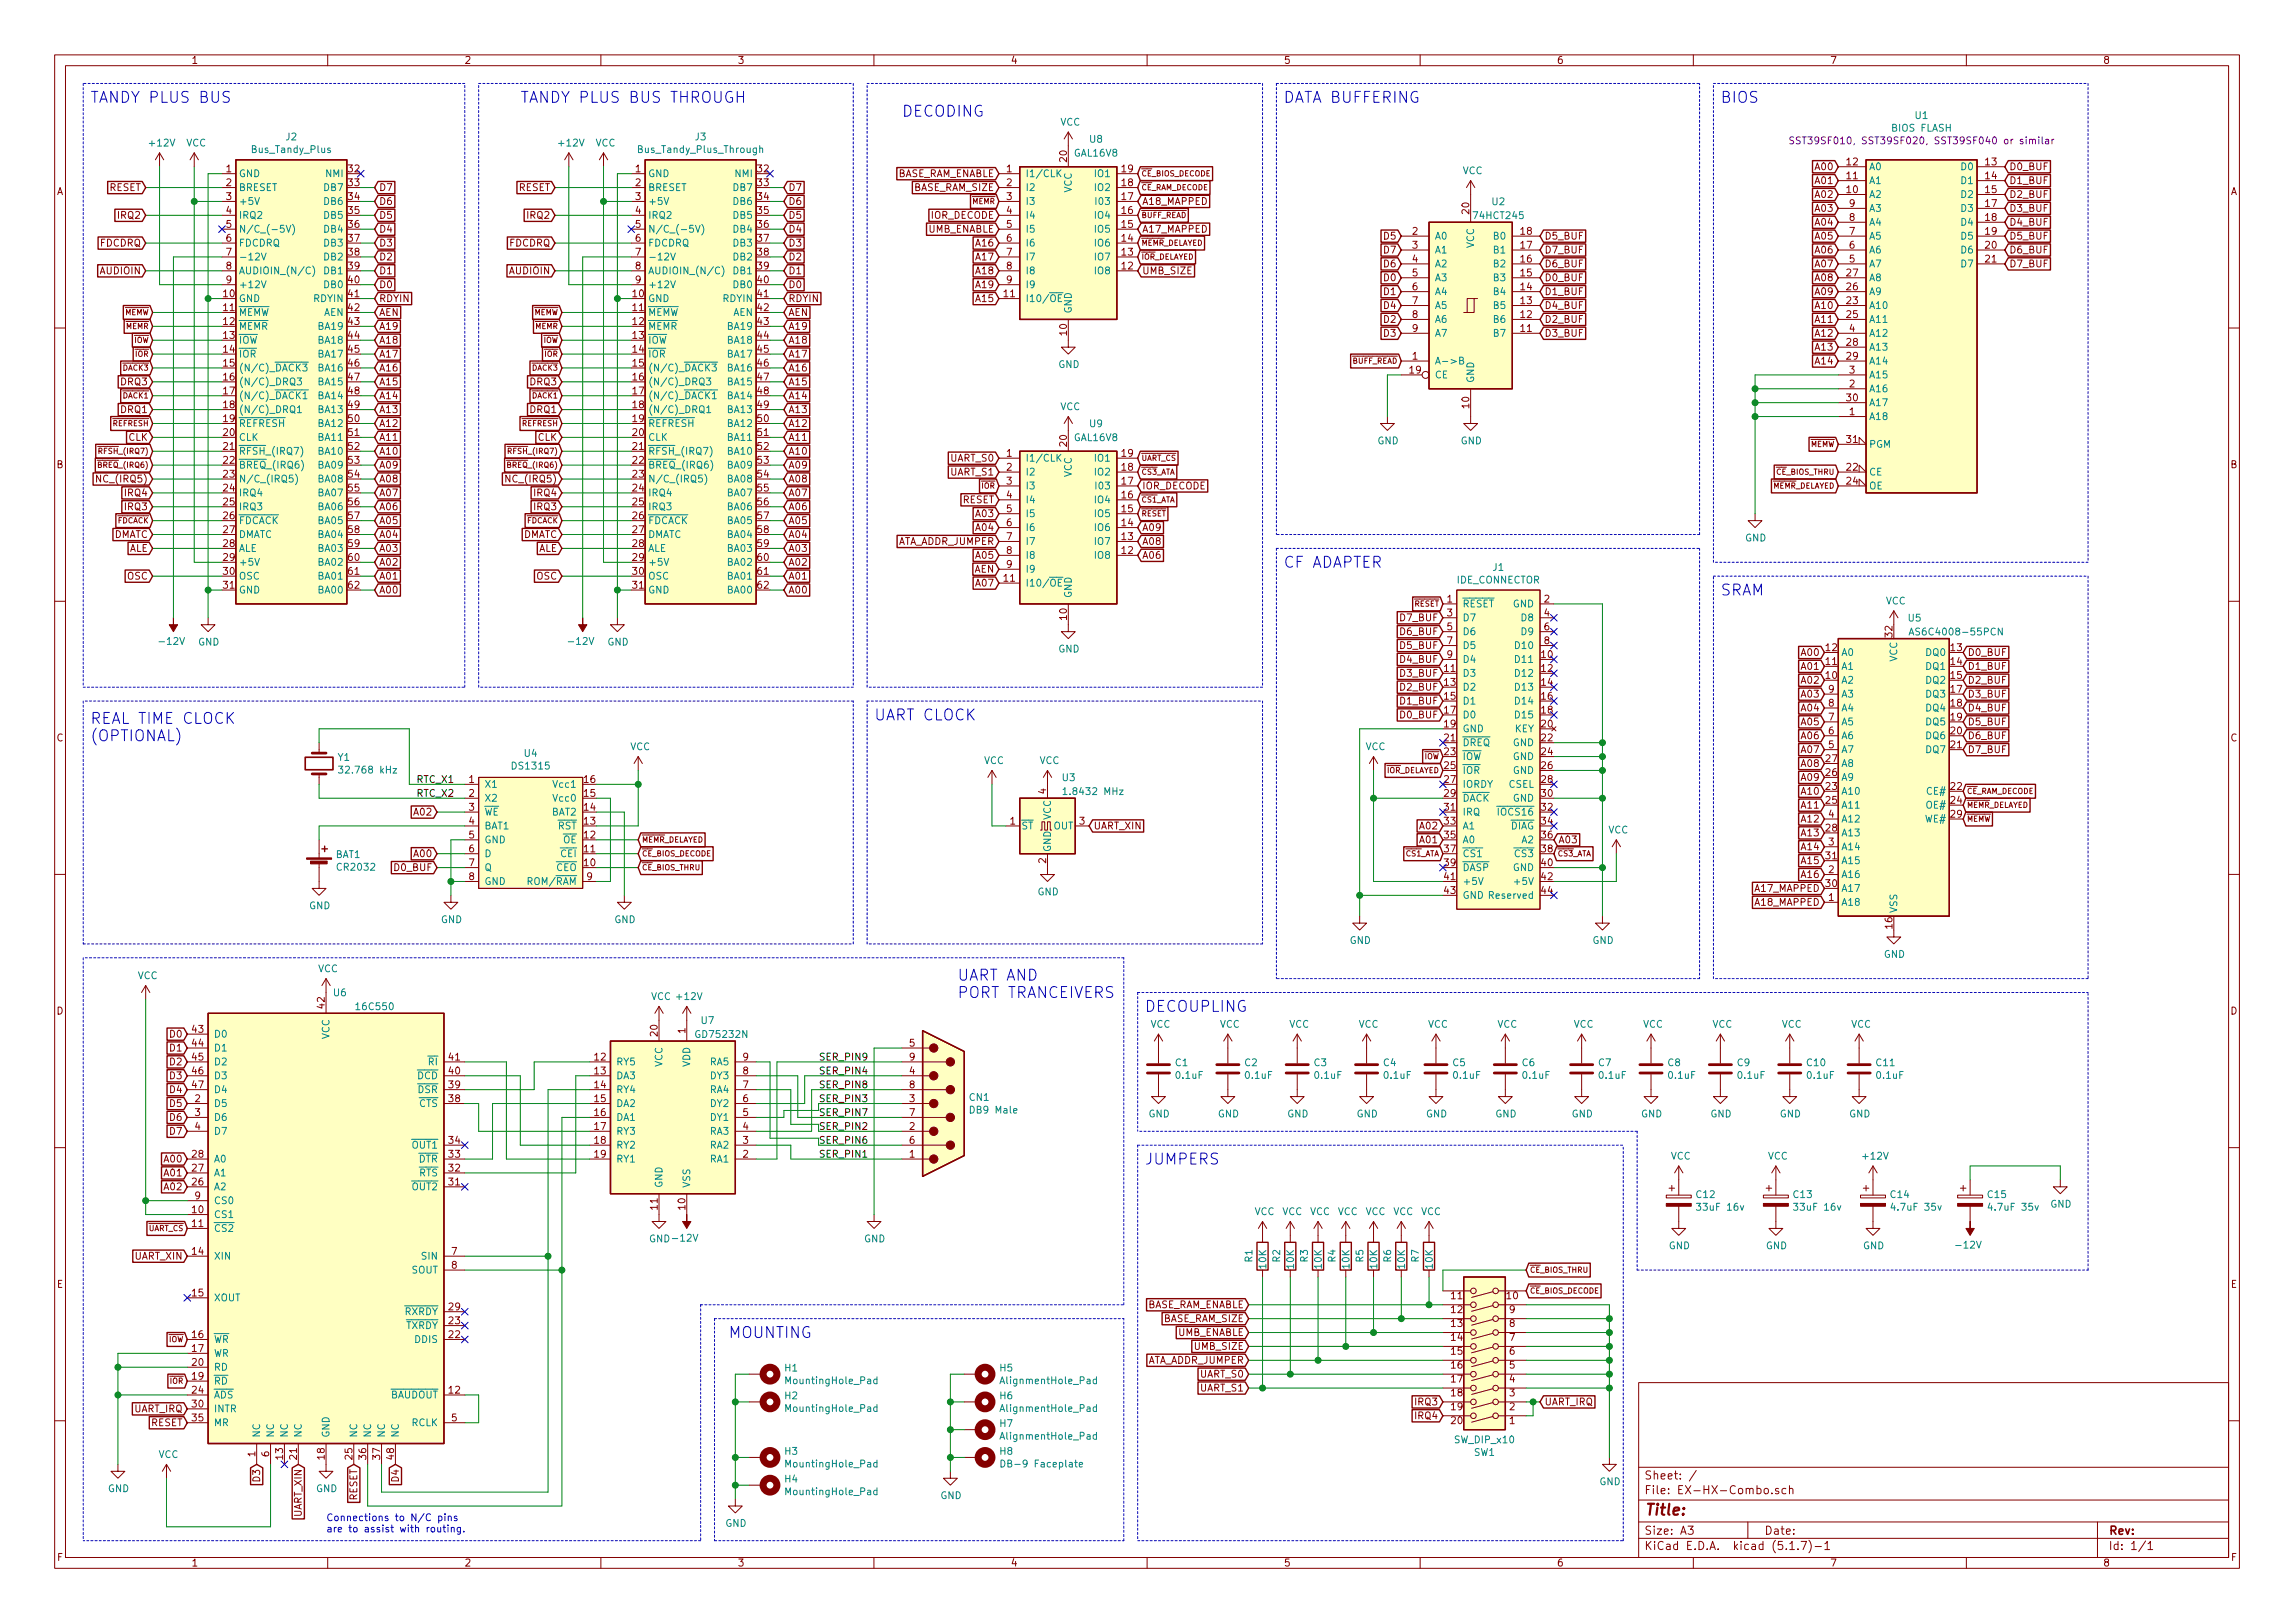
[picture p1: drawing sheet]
<svg xmlns="http://www.w3.org/2000/svg" width="420mm" height="297mm" viewBox="0 0 420 297" stroke-linecap="round" stroke-linejoin="round" font-family="sans-serif">
<defs><g id="words">
<g font-size="2.8" fill="#0000c2">
<text x="16.5" y="18.8">TANDY PLUS BUS</text>
<text x="95.2" y="18.8">TANDY PLUS BUS THROUGH</text>
<text x="165.1" y="21.4">DECODING</text>
<text x="234.9" y="18.8">DATA BUFFERING</text>
<text x="315" y="18.8">BIOS</text>
<text x="234.9" y="103.9">CF ADAPTER</text>
<text x="315" y="109">SRAM</text>
<text x="160" y="131.9">UART CLOCK</text>
<text x="16.5" y="132.5">REAL TIME CLOCK</text>
<text x="16.5" y="135.7">(OPTIONAL)</text>
<text x="175.3" y="179.5">UART AND</text>
<text x="175.3" y="182.7">PORT TRANCEIVERS</text>
<text x="209.5" y="185.2">DECOUPLING</text>
<text x="209.5" y="213.1">JUMPERS</text>
<text x="133.3" y="244.9">MOUNTING</text>
</g>
<text font-size="2.8" fill="#840000" x="301" y="277.3">Title:</text>
<g font-size="2.1" fill="#840000">
<text x="301" y="273.5">File: EX-HX-Combo.sch</text>
<text x="301" y="270.8">Sheet: /</text>
<text x="301" y="280.9">Size: A3</text>
<text x="323" y="280.9">Date:</text>
<text x="386" y="280.9">Rev:</text>
<text x="301" y="283.7">KiCad E.D.A. kicad (5.1.7)-1</text>
<text x="386" y="283.7">Id: 1/1</text>
</g>
<g font-size="1.8" fill="#840000">
<text x="35" y="11.7">1</text>
<text x="85" y="11.7">2</text>
<text x="135" y="11.7">3</text>
<text x="185" y="11.7">4</text>
<text x="235" y="11.7">5</text>
<text x="285" y="11.7">6</text>
<text x="335" y="11.7">7</text>
<text x="385" y="11.7">8</text>
<text x="195.3" y="29.6" transform="rotate(-90 195.3 29.6)">20</text>
<text x="10.4" y="35.7">A</text>
<text x="20" y="35">RESET</text>
<text x="41.4" y="31.5">1</text>
<text x="41.4" y="34.1">2</text>
<text x="63.8" y="31.5">32</text>
<text x="63.8" y="34.1">33</text>
<text x="69.4" y="35">D7</text>
<text x="94.9" y="35">RESET</text>
<text x="116.4" y="31.5">1</text>
<text x="116.4" y="34.1">2</text>
<text x="138.7" y="31.5">32</text>
<text x="138.7" y="34.1">33</text>
<text x="144.3" y="35">D7</text>
<text x="163.9" y="32.4">BASE_RAM_ENABLE</text>
<text x="167.3" y="35">BASE_RAM_SIZE</text>
<text x="184.3" y="31.5">1</text>
<text x="184.3" y="34.1">2</text>
<text x="205.4" y="34.1">18</text>
<text x="205.4" y="31.5">19</text>
<text x="332.5" y="31.2">A00</text>
<text x="332.5" y="33.7">A01</text>
<text x="338.1" y="35.3">10</text>
<text x="338.1" y="32.8">11</text>
<text x="338.1" y="30.3">12</text>
<text x="363.5" y="30.3">13</text>
<text x="363.5" y="32.8">14</text>
<text x="363.5" y="35.3">15</text>
<text x="367.8" y="33.7">D1_BUF</text>
<text x="367.8" y="31.2">D0_BUF</text>
<text x="408.4" y="35.7">A</text>
<text x="21.7" y="40">IRQ2</text>
<text x="41.4" y="36.6">3</text>
<text x="41.4" y="39.2">4</text>
<text x="41.4" y="41.7">5</text>
<text x="63.8" y="36.6">34</text>
<text x="63.8" y="39.2">35</text>
<text x="63.8" y="41.7">36</text>
<text x="69.4" y="40">D5</text>
<text x="69.4" y="37.5">D6</text>
<text x="96.7" y="40">IRQ2</text>
<text x="116.4" y="36.6">3</text>
<text x="116.4" y="39.2">4</text>
<text x="116.4" y="41.7">5</text>
<text x="138.7" y="36.6">34</text>
<text x="138.7" y="39.2">35</text>
<text x="138.7" y="41.7">36</text>
<text x="144.3" y="40">D5</text>
<text x="144.3" y="37.5">D6</text>
<text x="170.4" y="40">IOR_DECODE</text>
<text x="184.3" y="36.6">3</text>
<text x="184.3" y="39.2">4</text>
<text x="184.3" y="41.7">5</text>
<text x="205.4" y="41.7">15</text>
<text x="205.4" y="39.2">16</text>
<text x="205.4" y="36.6">17</text>
<text x="209.1" y="37.5">A18_MAPPED</text>
<text x="269" y="39.1" transform="rotate(-90 269 39.1)">20</text>
<text x="332.5" y="38.8">A03</text>
<text x="332.5" y="36.2">A02</text>
<text x="332.5" y="41.3">A04</text>
<text x="338.6" y="40.4">8</text>
<text x="338.6" y="37.9">9</text>
<text x="363.5" y="37.9">17</text>
<text x="363.5" y="40.4">18</text>
<text x="367.8" y="41.3">D4_BUF</text>
<text x="367.8" y="38.8">D3_BUF</text>
<text x="367.8" y="36.2">D2_BUF</text>
<text x="18.3" y="45.1">FDCDRQ</text>
<text x="41.4" y="44.2">6</text>
<text x="41.4" y="46.8">7</text>
<text x="63.8" y="44.2">37</text>
<text x="63.8" y="46.8">38</text>
<text x="69.4" y="42.6">D4</text>
<text x="69.4" y="47.7">D2</text>
<text x="69.4" y="45.1">D3</text>
<text x="93.2" y="45.1">FDCDRQ</text>
<text x="116.4" y="44.2">6</text>
<text x="116.4" y="46.8">7</text>
<text x="138.7" y="44.2">37</text>
<text x="138.7" y="46.8">38</text>
<text x="144.3" y="47.7">D2</text>
<text x="144.3" y="45.1">D3</text>
<text x="144.3" y="42.6">D4</text>
<text x="169.8" y="42.6">UMB_ENABLE</text>
<text x="178.8" y="45.1">A16</text>
<text x="178.8" y="47.7">A17</text>
<text x="184.3" y="44.2">6</text>
<text x="184.3" y="46.8">7</text>
<text x="205.4" y="46.8">13</text>
<text x="205.4" y="44.2">14</text>
<text x="209.1" y="42.6">A17_MAPPED</text>
<text x="253.5" y="46.4">D7</text>
<text x="253.5" y="43.9">D5</text>
<text x="258.6" y="43">2</text>
<text x="258.6" y="45.5">3</text>
<text x="278.4" y="45.5">17</text>
<text x="278.4" y="43">18</text>
<text x="282.7" y="46.4">D7_BUF</text>
<text x="282.7" y="43.9">D5_BUF</text>
<text x="332.5" y="43.9">A05</text>
<text x="332.5" y="46.4">A06</text>
<text x="338.6" y="45.5">6</text>
<text x="338.6" y="43">7</text>
<text x="363.5" y="43">19</text>
<text x="363.5" y="45.5">20</text>
<text x="367.8" y="46.4">D6_BUF</text>
<text x="367.8" y="43.9">D5_BUF</text>
<text x="18.4" y="50.2">AUDIOIN</text>
<text x="41.4" y="49.3">8</text>
<text x="41.4" y="51.9">9</text>
<text x="63.8" y="49.3">39</text>
<text x="63.8" y="51.9">40</text>
<text x="69.4" y="52.7">D0</text>
<text x="69.4" y="50.2">D1</text>
<text x="93.3" y="50.2">AUDIOIN</text>
<text x="116.4" y="49.3">8</text>
<text x="116.4" y="51.9">9</text>
<text x="138.7" y="49.3">39</text>
<text x="138.7" y="51.9">40</text>
<text x="144.3" y="52.7">D0</text>
<text x="144.3" y="50.2">D1</text>
<text x="178.8" y="50.2">A18</text>
<text x="178.8" y="52.7">A19</text>
<text x="184.3" y="49.3">8</text>
<text x="184.3" y="51.9">9</text>
<text x="205.4" y="49.3">12</text>
<text x="209.1" y="50.2">UMB_SIZE</text>
<text x="253.5" y="48.9">D6</text>
<text x="253.5" y="51.5">D0</text>
<text x="258.6" y="48">4</text>
<text x="258.6" y="50.6">5</text>
<text x="258.6" y="53.1">6</text>
<text x="278.4" y="53.1">14</text>
<text x="278.4" y="50.6">15</text>
<text x="278.4" y="48">16</text>
<text x="282.7" y="51.5">D0_BUF</text>
<text x="282.7" y="48.9">D6_BUF</text>
<text x="332.5" y="51.5">A08</text>
<text x="332.5" y="48.9">A07</text>
<text x="338.1" y="53.1">26</text>
<text x="338.1" y="50.6">27</text>
<text x="338.6" y="48">5</text>
<text x="363.5" y="48">21</text>
<text x="367.8" y="48.9">D7_BUF</text>
<text x="40.9" y="54.4">10</text>
<text x="40.9" y="56.9">11</text>
<text x="40.9" y="59.5">12</text>
<text x="63.8" y="54.4">41</text>
<text x="63.8" y="56.9">42</text>
<text x="63.8" y="59.5">43</text>
<text x="69.4" y="55.3">RDYIN</text>
<text x="69.4" y="57.8">AEN</text>
<text x="115.9" y="54.4">10</text>
<text x="115.9" y="56.9">11</text>
<text x="115.9" y="59.5">12</text>
<text x="138.7" y="54.4">41</text>
<text x="138.7" y="56.9">42</text>
<text x="138.7" y="59.5">43</text>
<text x="144.3" y="57.8">AEN</text>
<text x="144.3" y="55.3">RDYIN</text>
<text x="178.8" y="55.3">A15</text>
<text x="183.8" y="54.4">11</text>
<text x="253.5" y="56.6">D4</text>
<text x="253.5" y="59.1">D2</text>
<text x="253.5" y="54">D1</text>
<text x="258.6" y="55.7">7</text>
<text x="258.6" y="58.2">8</text>
<text x="278.4" y="58.2">12</text>
<text x="278.4" y="55.7">13</text>
<text x="282.7" y="59.1">D2_BUF</text>
<text x="282.7" y="54">D1_BUF</text>
<text x="282.7" y="56.6">D4_BUF</text>
<text x="332.5" y="59.1">A11</text>
<text x="332.5" y="56.6">A10</text>
<text x="332.5" y="54">A09</text>
<text x="338.1" y="55.7">23</text>
<text x="338.1" y="58.2">25</text>
<text x="40.9" y="62">13</text>
<text x="40.9" y="64.6">14</text>
<text x="63.8" y="62">44</text>
<text x="63.8" y="64.6">45</text>
<text x="69.4" y="60.4">A19</text>
<text x="69.4" y="65.4">A17</text>
<text x="69.4" y="62.9">A18</text>
<text x="115.9" y="62">13</text>
<text x="115.9" y="64.6">14</text>
<text x="138.7" y="62">44</text>
<text x="138.7" y="64.6">45</text>
<text x="144.3" y="65.4">A17</text>
<text x="144.3" y="62.9">A18</text>
<text x="144.3" y="60.4">A19</text>
<text x="195.3" y="61.3" transform="rotate(-90 195.3 61.3)">10</text>
<text x="253.5" y="61.6">D3</text>
<text x="258.6" y="65.8">1</text>
<text x="258.6" y="60.7">9</text>
<text x="278.4" y="60.7">11</text>
<text x="282.7" y="61.6">D3_BUF</text>
<text x="332.5" y="64.2">A13</text>
<text x="332.5" y="61.6">A12</text>
<text x="338.1" y="63.3">28</text>
<text x="338.1" y="65.8">29</text>
<text x="338.6" y="60.7">4</text>
<text x="22.3" y="70.5">DRQ3</text>
<text x="40.9" y="67.1">15</text>
<text x="40.9" y="69.6">16</text>
<text x="63.8" y="67.1">46</text>
<text x="63.8" y="69.6">47</text>
<text x="69.4" y="70.5">A15</text>
<text x="69.4" y="68">A16</text>
<text x="97.2" y="70.5">DRQ3</text>
<text x="115.9" y="67.1">15</text>
<text x="115.9" y="69.6">16</text>
<text x="138.7" y="67.1">46</text>
<text x="138.7" y="69.6">47</text>
<text x="144.3" y="70.5">A15</text>
<text x="144.3" y="68">A16</text>
<text x="258.1" y="68.4">19</text>
<text x="332.5" y="66.7">A14</text>
<text x="338.6" y="70.9">2</text>
<text x="338.6" y="68.4">3</text>
<text x="22.3" y="75.6">DRQ1</text>
<text x="40.9" y="72.2">17</text>
<text x="40.9" y="74.7">18</text>
<text x="40.9" y="77.3">19</text>
<text x="63.8" y="72.2">48</text>
<text x="63.8" y="74.7">49</text>
<text x="63.8" y="77.3">50</text>
<text x="69.4" y="75.6">A13</text>
<text x="69.4" y="73.1">A14</text>
<text x="97.2" y="75.6">DRQ1</text>
<text x="115.9" y="72.2">17</text>
<text x="115.9" y="74.7">18</text>
<text x="115.9" y="77.3">19</text>
<text x="138.7" y="72.2">48</text>
<text x="138.7" y="74.7">49</text>
<text x="138.7" y="77.3">50</text>
<text x="144.3" y="73.1">A14</text>
<text x="144.3" y="75.6">A13</text>
<text x="269" y="74.7" transform="rotate(-90 269 74.7)">10</text>
<text x="338.1" y="73.4">30</text>
<text x="338.6" y="76">1</text>
<text x="23.5" y="80.7">CLK</text>
<text x="40.9" y="79.8">20</text>
<text x="40.9" y="82.3">21</text>
<text x="63.8" y="79.8">51</text>
<text x="63.8" y="82.3">52</text>
<text x="69.4" y="80.7">A11</text>
<text x="69.4" y="83.2">A10</text>
<text x="69.4" y="78.1">A12</text>
<text x="98.5" y="80.7">CLK</text>
<text x="115.9" y="79.8">20</text>
<text x="115.9" y="82.3">21</text>
<text x="138.7" y="79.8">51</text>
<text x="138.7" y="82.3">52</text>
<text x="144.3" y="78.1">A12</text>
<text x="144.3" y="80.7">A11</text>
<text x="144.3" y="83.2">A10</text>
<text x="184.3" y="83.6">1</text>
<text x="195.3" y="81.6" transform="rotate(-90 195.3 81.6)">20</text>
<text x="205.4" y="83.6">19</text>
<text x="338.1" y="81.1">31</text>
<text x="10.4" y="85.7">B</text>
<text x="18.3" y="88.3">NC_(IRQ5)</text>
<text x="40.9" y="84.9">22</text>
<text x="40.9" y="87.4">23</text>
<text x="40.9" y="90">24</text>
<text x="63.8" y="84.9">53</text>
<text x="63.8" y="87.4">54</text>
<text x="63.8" y="90">55</text>
<text x="69.4" y="88.3">A08</text>
<text x="69.4" y="85.8">A09</text>
<text x="93.2" y="88.3">NC_(IRQ5)</text>
<text x="115.9" y="84.9">22</text>
<text x="115.9" y="87.4">23</text>
<text x="115.9" y="90">24</text>
<text x="138.7" y="84.9">53</text>
<text x="138.7" y="87.4">54</text>
<text x="138.7" y="90">55</text>
<text x="144.3" y="85.8">A09</text>
<text x="144.3" y="88.3">A08</text>
<text x="174" y="87">UART_S1</text>
<text x="174" y="84.5">UART_S0</text>
<text x="184.3" y="86.1">2</text>
<text x="184.3" y="88.7">3</text>
<text x="205.4" y="88.7">17</text>
<text x="205.4" y="86.1">18</text>
<text x="209.1" y="89.6">IOR_DECODE</text>
<text x="338.1" y="86.1">22</text>
<text x="338.1" y="88.7">24</text>
<text x="408.4" y="85.7">B</text>
<text x="23" y="93.4">IRQ3</text>
<text x="23" y="90.8">IRQ4</text>
<text x="40.9" y="92.5">25</text>
<text x="40.9" y="95">26</text>
<text x="63.8" y="92.5">56</text>
<text x="63.8" y="95">57</text>
<text x="69.4" y="95.9">A05</text>
<text x="69.4" y="93.4">A06</text>
<text x="69.4" y="90.8">A07</text>
<text x="97.9" y="90.8">IRQ4</text>
<text x="97.9" y="93.4">IRQ3</text>
<text x="115.9" y="92.5">25</text>
<text x="115.9" y="95">26</text>
<text x="138.7" y="92.5">56</text>
<text x="138.7" y="95">57</text>
<text x="144.3" y="93.4">A06</text>
<text x="144.3" y="95.9">A05</text>
<text x="144.3" y="90.8">A07</text>
<text x="176.2" y="92.1">RESET</text>
<text x="178.8" y="94.7">A03</text>
<text x="184.3" y="91.2">4</text>
<text x="184.3" y="93.8">5</text>
<text x="205.4" y="93.8">15</text>
<text x="205.4" y="91.2">16</text>
<text x="20.8" y="98.5">DMATC</text>
<text x="23.6" y="101">ALE</text>
<text x="40.9" y="97.6">27</text>
<text x="40.9" y="100.1">28</text>
<text x="63.8" y="97.6">58</text>
<text x="63.8" y="100.1">59</text>
<text x="69.4" y="101">A03</text>
<text x="69.4" y="98.5">A04</text>
<text x="95.7" y="98.5">DMATC</text>
<text x="98.6" y="101">ALE</text>
<text x="115.9" y="97.6">27</text>
<text x="115.9" y="100.1">28</text>
<text x="138.7" y="97.6">58</text>
<text x="138.7" y="100.1">59</text>
<text x="144.3" y="98.5">A04</text>
<text x="144.3" y="101">A03</text>
<text x="164" y="99.7">ATA_ADDR_JUMPER</text>
<text x="178.8" y="97.2">A04</text>
<text x="184.3" y="96.3">6</text>
<text x="184.3" y="98.8">7</text>
<text x="184.3" y="101.4">8</text>
<text x="205.4" y="101.4">12</text>
<text x="205.4" y="98.8">13</text>
<text x="205.4" y="96.3">14</text>
<text x="209.1" y="99.7">A08</text>
<text x="209.1" y="97.2">A09</text>
<text x="23.3" y="106.1">OSC</text>
<text x="40.9" y="102.7">29</text>
<text x="40.9" y="105.2">30</text>
<text x="40.9" y="107.7">31</text>
<text x="63.8" y="102.7">60</text>
<text x="63.8" y="105.2">61</text>
<text x="63.8" y="107.7">62</text>
<text x="69.4" y="106.1">A01</text>
<text x="69.4" y="103.5">A02</text>
<text x="98.2" y="106.1">OSC</text>
<text x="115.9" y="102.7">29</text>
<text x="115.9" y="105.2">30</text>
<text x="115.9" y="107.7">31</text>
<text x="138.7" y="102.7">60</text>
<text x="138.7" y="105.2">61</text>
<text x="138.7" y="107.7">62</text>
<text x="144.3" y="106.1">A01</text>
<text x="144.3" y="103.5">A02</text>
<text x="178.4" y="104.8">AEN</text>
<text x="178.8" y="107.4">A07</text>
<text x="178.8" y="102.3">A05</text>
<text x="183.8" y="106.5">11</text>
<text x="184.3" y="103.9">9</text>
<text x="209.1" y="102.3">A06</text>
<text x="69.4" y="108.6">A00</text>
<text x="144.3" y="108.6">A00</text>
<text x="195.3" y="113.4" transform="rotate(-90 195.3 113.4)">10</text>
<text x="256.5" y="113.7">D7_BUF</text>
<text x="264.9" y="110.3">1</text>
<text x="264.9" y="112.8">3</text>
<text x="282.7" y="110.3">2</text>
<text x="282.7" y="112.8">4</text>
<text x="256.5" y="118.8">D5_BUF</text>
<text x="256.5" y="116.2">D6_BUF</text>
<text x="264.9" y="115.4">5</text>
<text x="264.9" y="117.9">7</text>
<text x="282.7" y="115.4">6</text>
<text x="282.7" y="117.9">8</text>
<text x="334.3" y="119.2">12</text>
<text x="346.5" y="116.6" transform="rotate(-90 346.5 116.6)">32</text>
<text x="357.2" y="119.2">13</text>
<text x="256.5" y="123.9">D3_BUF</text>
<text x="256.5" y="121.3">D4_BUF</text>
<text x="264.5" y="123">11</text>
<text x="264.5" y="125.5">13</text>
<text x="264.9" y="120.4">9</text>
<text x="282.2" y="120.4">10</text>
<text x="282.2" y="123">12</text>
<text x="282.2" y="125.5">14</text>
<text x="330" y="120.1">A00</text>
<text x="330" y="122.6">A01</text>
<text x="330" y="125.1">A02</text>
<text x="334.3" y="124.2">10</text>
<text x="334.3" y="121.7">11</text>
<text x="357.2" y="121.7">14</text>
<text x="357.2" y="124.2">15</text>
<text x="360.2" y="120.1">D0_BUF</text>
<text x="360.2" y="122.6">D1_BUF</text>
<text x="360.2" y="125.1">D2_BUF</text>
<text x="256.5" y="126.4">D2_BUF</text>
<text x="256.5" y="131.5">D0_BUF</text>
<text x="256.5" y="128.9">D1_BUF</text>
<text x="264.5" y="128.1">15</text>
<text x="264.5" y="130.6">17</text>
<text x="282.2" y="128.1">16</text>
<text x="282.2" y="130.6">18</text>
<text x="330" y="127.7">A03</text>
<text x="330" y="130.2">A04</text>
<text x="334.8" y="131.9">7</text>
<text x="334.8" y="129.3">8</text>
<text x="334.8" y="126.8">9</text>
<text x="357.2" y="126.8">17</text>
<text x="357.2" y="129.3">18</text>
<text x="357.2" y="131.9">19</text>
<text x="360.2" y="127.7">D3_BUF</text>
<text x="360.2" y="130.2">D4_BUF</text>
<text x="10.4" y="135.7">C</text>
<text x="264.5" y="133.1">19</text>
<text x="264.5" y="135.7">21</text>
<text x="282.2" y="133.1">20</text>
<text x="282.2" y="135.7">22</text>
<text x="330" y="132.8">A05</text>
<text x="330" y="135.3">A06</text>
<text x="330" y="137.8">A07</text>
<text x="334.8" y="136.9">5</text>
<text x="334.8" y="134.4">6</text>
<text x="357.2" y="134.4">20</text>
<text x="357.2" y="136.9">21</text>
<text x="360.2" y="132.8">D5_BUF</text>
<text x="360.2" y="135.3">D6_BUF</text>
<text x="360.2" y="137.8">D7_BUF</text>
<text x="408.4" y="135.7">C</text>
<text x="85.9" y="143.3">1</text>
<text x="107" y="143.3">16</text>
<text x="264.5" y="138.2">23</text>
<text x="264.5" y="140.8">25</text>
<text x="264.5" y="143.3">27</text>
<text x="282.2" y="138.2">24</text>
<text x="282.2" y="140.8">26</text>
<text x="282.2" y="143.3">28</text>
<text x="330" y="140.4">A08</text>
<text x="330" y="142.9">A09</text>
<text x="334.3" y="142">26</text>
<text x="334.3" y="139.5">27</text>
<text x="76" y="149.3">A02</text>
<text x="85.9" y="145.8">2</text>
<text x="85.9" y="148.4">3</text>
<text x="107" y="148.4">14</text>
<text x="107" y="145.8">15</text>
<text x="191.5" y="145.3" transform="rotate(-90 191.5 145.3)">4</text>
<text x="264.5" y="145.8">29</text>
<text x="264.5" y="148.4">31</text>
<text x="282.2" y="145.8">30</text>
<text x="282.2" y="148.4">32</text>
<text x="330" y="148">A11</text>
<text x="330" y="145.5">A10</text>
<text x="334.3" y="144.6">23</text>
<text x="334.3" y="147.1">25</text>
<text x="334.8" y="149.6">4</text>
<text x="357.2" y="144.6">22</text>
<text x="357.2" y="147.1">24</text>
<text x="357.2" y="149.6">29</text>
<text x="85.9" y="150.9">4</text>
<text x="85.9" y="153.5">5</text>
<text x="85.9" y="156">6</text>
<text x="107" y="156">11</text>
<text x="107" y="153.5">12</text>
<text x="107" y="150.9">13</text>
<text x="184.9" y="150.9">1</text>
<text x="197.6" y="150.9">3</text>
<text x="200.2" y="151.8">UART_XIN</text>
<text x="260.1" y="151.8">A02</text>
<text x="260.1" y="154.3">A01</text>
<text x="264.5" y="150.9">33</text>
<text x="264.5" y="153.5">35</text>
<text x="264.5" y="156">37</text>
<text x="282.2" y="150.9">34</text>
<text x="282.2" y="153.5">36</text>
<text x="282.2" y="156">38</text>
<text x="285.3" y="154.3">A03</text>
<text x="330" y="150.5">A12</text>
<text x="330" y="153.1">A13</text>
<text x="330" y="155.6">A14</text>
<text x="334.3" y="152.2">28</text>
<text x="334.8" y="154.7">3</text>
<text x="72.3" y="159.4">D0_BUF</text>
<text x="76" y="156.9">A00</text>
<text x="85.9" y="158.5">7</text>
<text x="85.9" y="161.1">8</text>
<text x="107" y="158.5">10</text>
<text x="107.5" y="161.1">9</text>
<text x="191.5" y="158" transform="rotate(-90 191.5 158)">2</text>
<text x="264.5" y="158.5">39</text>
<text x="264.5" y="161.1">41</text>
<text x="282.2" y="158.5">40</text>
<text x="282.2" y="161.1">42</text>
<text x="330" y="160.7">A16</text>
<text x="330" y="158.2">A15</text>
<text x="334.3" y="157.3">31</text>
<text x="334.8" y="159.8">2</text>
<text x="264.5" y="163.6">43</text>
<text x="282.2" y="163.6">44</text>
<text x="321.4" y="165.8">A18_MAPPED</text>
<text x="321.4" y="163.2">A17_MAPPED</text>
<text x="334.3" y="162.3">30</text>
<text x="334.8" y="164.9">1</text>
<text x="346.5" y="169.9" transform="rotate(-90 346.5 169.9)">16</text>
<text x="10.4" y="185.7">D</text>
<text x="59.4" y="184.5" transform="rotate(-90 59.4 184.5)">42</text>
<text x="408.4" y="185.7">D</text>
<text x="31.2" y="189.9">D0</text>
<text x="35.2" y="189">43</text>
<text x="35.2" y="191.6">44</text>
<text x="120.4" y="189.6" transform="rotate(-90 120.4 189.6)">20</text>
<text x="125.5" y="189.1" transform="rotate(-90 125.5 189.1)">1</text>
<text x="166.5" y="191.6">5</text>
<text x="31.2" y="197.5">D3</text>
<text x="31.2" y="192.4">D1</text>
<text x="31.2" y="195">D2</text>
<text x="35.2" y="194.1">45</text>
<text x="35.2" y="196.6">46</text>
<text x="82.2" y="196.6">40</text>
<text x="82.2" y="194.1">41</text>
<text x="108.9" y="194.1">12</text>
<text x="108.9" y="196.6">13</text>
<text x="136" y="196.6">8</text>
<text x="136" y="194.1">9</text>
<text x="166.5" y="196.6">4</text>
<text x="166.5" y="194.1">9</text>
<text x="31.2" y="200.1">D4</text>
<text x="31.2" y="202.6">D5</text>
<text x="35.2" y="199.2">47</text>
<text x="35.7" y="201.7">2</text>
<text x="82.2" y="201.7">38</text>
<text x="82.2" y="199.2">39</text>
<text x="108.9" y="199.2">14</text>
<text x="108.9" y="201.7">15</text>
<text x="136" y="201.7">6</text>
<text x="136" y="199.2">7</text>
<text x="166.5" y="201.7">3</text>
<text x="166.5" y="199.2">8</text>
<text x="31.2" y="205.1">D6</text>
<text x="31.2" y="207.7">D7</text>
<text x="35.7" y="204.3">3</text>
<text x="35.7" y="206.8">4</text>
<text x="82.2" y="209.3">34</text>
<text x="108.9" y="204.3">16</text>
<text x="108.9" y="206.8">17</text>
<text x="108.9" y="209.3">18</text>
<text x="136" y="209.3">3</text>
<text x="136" y="206.8">4</text>
<text x="136" y="204.3">5</text>
<text x="166.5" y="206.8">2</text>
<text x="166.5" y="209.3">6</text>
<text x="166.5" y="204.3">7</text>
<text x="30.3" y="212.8">A00</text>
<text x="30.3" y="215.3">A01</text>
<text x="35.2" y="214.4">27</text>
<text x="35.2" y="211.9">28</text>
<text x="82.2" y="214.4">32</text>
<text x="82.2" y="211.9">33</text>
<text x="108.9" y="211.9">19</text>
<text x="136" y="211.9">2</text>
<text x="166.5" y="211.9">1</text>
<text x="30.3" y="217.8">A02</text>
<text x="35.2" y="217">26</text>
<text x="35.7" y="219.5">9</text>
<text x="82.2" y="217">31</text>
<text x="120.4" y="221.3" transform="rotate(-90 120.4 221.3)">11</text>
<text x="125.5" y="221.3" transform="rotate(-90 125.5 221.3)">10</text>
<text x="35.2" y="222">10</text>
<text x="35.2" y="224.6">11</text>
<text x="24.7" y="230.5">UART_XIN</text>
<text x="35.2" y="229.7">14</text>
<text x="82.7" y="229.7">7</text>
<text x="82.7" y="232.2">8</text>
<text x="10.4" y="235.7">E</text>
<text x="35.2" y="237.3">15</text>
<text x="82.2" y="239.8">29</text>
<text x="209.6" y="239.4">BASE_RAM_ENABLE</text>
<text x="265.7" y="237.8">11</text>
<text x="275.9" y="237.8">10</text>
<text x="408.4" y="235.7">E</text>
<text x="35.2" y="244.9">16</text>
<text x="82.2" y="244.9">22</text>
<text x="82.2" y="242.4">23</text>
<text x="213" y="242">BASE_RAM_SIZE</text>
<text x="215.5" y="244.5">UMB_ENABLE</text>
<text x="265.7" y="240.3">12</text>
<text x="265.7" y="242.9">13</text>
<text x="265.7" y="245.4">14</text>
<text x="276.4" y="245.4">7</text>
<text x="276.4" y="242.9">8</text>
<text x="276.4" y="240.3">9</text>
<text x="35.2" y="247.4">17</text>
<text x="35.2" y="250">20</text>
<text x="209.7" y="249.6">ATA_ADDR_JUMPER</text>
<text x="218.9" y="247.1">UMB_SIZE</text>
<text x="265.7" y="247.9">15</text>
<text x="265.7" y="250.5">16</text>
<text x="276.4" y="250.5">5</text>
<text x="276.4" y="247.9">6</text>
<text x="35.2" y="252.5">19</text>
<text x="35.2" y="255.1">24</text>
<text x="35.2" y="257.6">30</text>
<text x="82.2" y="255.1">12</text>
<text x="219.8" y="252.1">UART_S0</text>
<text x="219.8" y="254.7">UART_S1</text>
<text x="259.2" y="257.2">IRQ3</text>
<text x="265.7" y="253">17</text>
<text x="265.7" y="255.6">18</text>
<text x="276.4" y="255.6">3</text>
<text x="276.4" y="253">4</text>
<text x="282.7" y="257.2">UART_IRQ</text>
<text x="24.5" y="258.5">UART_IRQ</text>
<text x="27.6" y="261">RESET</text>
<text x="35.2" y="260.1">35</text>
<text x="82.7" y="260.1">5</text>
<text x="259.2" y="259.8">IRQ4</text>
<text x="265.7" y="258.1">19</text>
<text x="265.7" y="260.6">20</text>
<text x="276.4" y="260.6">1</text>
<text x="276.4" y="258.1">2</text>
<text x="46.7" y="266.6" transform="rotate(-90 46.7 266.6)">1</text>
<text x="49.3" y="266.6" transform="rotate(-90 49.3 266.6)">6</text>
<text x="51.8" y="267.1" transform="rotate(-90 51.8 267.1)">13</text>
<text x="54.4" y="267.1" transform="rotate(-90 54.4 267.1)">21</text>
<text x="59.4" y="267.1" transform="rotate(-90 59.4 267.1)">18</text>
<text x="64.5" y="267.1" transform="rotate(-90 64.5 267.1)">25</text>
<text x="67.1" y="267.1" transform="rotate(-90 67.1 267.1)">36</text>
<text x="69.6" y="267.1" transform="rotate(-90 69.6 267.1)">37</text>
<text x="72.1" y="267.1" transform="rotate(-90 72.1 267.1)">48</text>
<text x="47.6" y="271.1" transform="rotate(-90 47.6 271.1)">D3</text>
<text x="65.4" y="274.7" transform="rotate(-90 65.4 274.7)">RESET</text>
<text x="73" y="271.1" transform="rotate(-90 73 271.1)">D4</text>
<text x="55.2" y="277.6" transform="rotate(-90 55.2 277.6)">UART_XIN</text>
<text x="10.5" y="285.7">F</text>
<text x="35" y="286.7">1</text>
<text x="85" y="286.7">2</text>
<text x="135" y="286.7">3</text>
<text x="185" y="286.7">4</text>
<text x="235" y="286.7">5</text>
<text x="285" y="286.7">6</text>
<text x="335" y="286.7">7</text>
<text x="385" y="286.7">8</text>
<text x="408.5" y="285.7">F</text>
</g>
<g font-size="1.8" fill="#008484">
<text x="194.1" y="23">VCC</text>
<text x="350.7" y="21.8">U1</text>
<text x="27.5" y="26.8">+12V</text>
<text x="34.1" y="26.8">VCC</text>
<text x="46.2" y="28">Bus_Tandy_Plus</text>
<text x="52.4" y="25.7">J2</text>
<text x="102.4" y="26.8">+12V</text>
<text x="109" y="26.8">VCC</text>
<text x="117.1" y="28">Bus_Tandy_Plus_Through</text>
<text x="127.3" y="25.7">J3</text>
<text x="196.7" y="28.7">GAL16V8</text>
<text x="199.5" y="26.1">U8</text>
<text x="346.4" y="24.1">BIOS FLASH</text>
<text x="43.7" y="32.4">GND</text>
<text x="43.7" y="35">BRESET</text>
<text x="59.5" y="35">DB7</text>
<text x="59.7" y="32.4">NMI</text>
<text x="118.6" y="32.4">GND</text>
<text x="118.6" y="35">BRESET</text>
<text x="134.4" y="35">DB7</text>
<text x="134.7" y="32.4">NMI</text>
<text x="187.7" y="32.4">I1/CLK</text>
<text x="187.7" y="35">I2</text>
<text x="196.2" y="35.3" transform="rotate(-90 196.2 35.3)">VCC</text>
<text x="200.6" y="35">IO2</text>
<text x="200.6" y="32.4">IO1</text>
<text x="267.8" y="31.9">VCC</text>
<text x="342.1" y="33.7">A1</text>
<text x="342.1" y="31.2">A0</text>
<text x="359.2" y="31.2">D0</text>
<text x="359.2" y="33.7">D1</text>
<text x="43.7" y="37.5">+5V</text>
<text x="43.7" y="40">IRQ2</text>
<text x="59.5" y="37.5">DB6</text>
<text x="59.5" y="40">DB5</text>
<text x="118.6" y="37.5">+5V</text>
<text x="118.6" y="40">IRQ2</text>
<text x="134.4" y="37.5">DB6</text>
<text x="134.4" y="40">DB5</text>
<text x="187.7" y="37.5">I3</text>
<text x="187.7" y="40">I4</text>
<text x="200.6" y="40">IO4</text>
<text x="201" y="37.5">I03</text>
<text x="270.1" y="40.1">74HCT245</text>
<text x="273.2" y="37.6">U2</text>
<text x="342.1" y="36.2">A2</text>
<text x="342.1" y="41.3">A4</text>
<text x="342.1" y="38.8">A3</text>
<text x="359.2" y="36.2">D2</text>
<text x="359.2" y="38.8">D3</text>
<text x="359.2" y="41.3">D4</text>
<text x="43.7" y="42.6">N/C_(-5V)</text>
<text x="43.7" y="45.1">FDCDRQ</text>
<text x="43.7" y="47.7">-12V</text>
<text x="59.5" y="42.6">DB4</text>
<text x="59.5" y="45.1">DB3</text>
<text x="59.5" y="47.7">DB2</text>
<text x="118.6" y="42.6">N/C_(-5V)</text>
<text x="118.6" y="45.1">FDCDRQ</text>
<text x="118.6" y="47.7">-12V</text>
<text x="134.4" y="42.6">DB4</text>
<text x="134.4" y="45.1">DB3</text>
<text x="134.4" y="47.7">DB2</text>
<text x="187.7" y="42.6">I5</text>
<text x="187.7" y="45.1">I6</text>
<text x="187.7" y="47.7">I7</text>
<text x="200.6" y="47.7">IO7</text>
<text x="200.6" y="45.1">IO6</text>
<text x="200.6" y="42.6">IO5</text>
<text x="262.6" y="43.9">A0</text>
<text x="262.6" y="46.4">A1</text>
<text x="269.9" y="45.4" transform="rotate(-90 269.9 45.4)">VCC</text>
<text x="273.6" y="46.4">B1</text>
<text x="273.6" y="43.9">B0</text>
<text x="342.1" y="46.4">A6</text>
<text x="342.1" y="43.9">A5</text>
<text x="359.2" y="43.9">D5</text>
<text x="359.2" y="46.4">D6</text>
<text x="43.7" y="50.2">AUDIOIN_(N/C)</text>
<text x="43.7" y="52.7">+12V</text>
<text x="59.5" y="50.2">DB1</text>
<text x="59.5" y="52.7">DB0</text>
<text x="118.6" y="50.2">AUDIOIN_(N/C)</text>
<text x="118.6" y="52.7">+12V</text>
<text x="134.4" y="50.2">DB1</text>
<text x="134.4" y="52.7">DB0</text>
<text x="187.7" y="50.2">I8</text>
<text x="187.7" y="52.7">I9</text>
<text x="200.6" y="50.2">IO8</text>
<text x="262.6" y="48.9">A2</text>
<text x="262.6" y="51.5">A3</text>
<text x="273.6" y="51.5">B3</text>
<text x="273.6" y="48.9">B2</text>
<text x="342.1" y="51.5">A8</text>
<text x="342.1" y="48.9">A7</text>
<text x="359.2" y="48.9">D7</text>
<text x="43.7" y="55.3">GND</text>
<text x="43.7" y="57.8">MEMW</text>
<text x="57.5" y="55.3">RDYIN</text>
<text x="59.3" y="57.8">AEN</text>
<text x="118.6" y="55.3">GND</text>
<text x="118.6" y="57.8">MEMW</text>
<text x="132.4" y="55.3">RDYIN</text>
<text x="134.2" y="57.8">AEN</text>
<text x="187.7" y="55.3">I10/OE</text>
<text x="196.2" y="57.4" transform="rotate(-90 196.2 57.4)">GND</text>
<text x="262.6" y="54">A4</text>
<text x="262.6" y="56.6">A5</text>
<text x="262.6" y="59.1">A6</text>
<text x="273.6" y="59.1">B6</text>
<text x="273.6" y="56.6">B5</text>
<text x="273.6" y="54">B4</text>
<text x="342.1" y="56.6">A10</text>
<text x="342.1" y="59.1">A11</text>
<text x="342.1" y="54">A9</text>
<text x="43.7" y="60.4">MEMR</text>
<text x="43.7" y="62.9">IOW</text>
<text x="43.7" y="65.4">IOR</text>
<text x="58.5" y="60.4">BA19</text>
<text x="58.5" y="62.9">BA18</text>
<text x="58.5" y="65.4">BA17</text>
<text x="118.6" y="60.4">MEMR</text>
<text x="118.6" y="62.9">IOW</text>
<text x="118.6" y="65.4">IOR</text>
<text x="133.4" y="60.4">BA19</text>
<text x="133.4" y="62.9">BA18</text>
<text x="133.4" y="65.4">BA17</text>
<text x="262.6" y="61.6">A7</text>
<text x="273.6" y="61.6">B7</text>
<text x="342.1" y="64.2">A13</text>
<text x="342.1" y="61.6">A12</text>
<text x="43.7" y="68">(N/C)_DACK3</text>
<text x="43.7" y="70.5">(N/C)_DRQ3</text>
<text x="58.5" y="68">BA16</text>
<text x="58.5" y="70.5">BA15</text>
<text x="118.6" y="68">(N/C)_DACK3</text>
<text x="118.6" y="70.5">(N/C)_DRQ3</text>
<text x="133.4" y="68">BA16</text>
<text x="133.4" y="70.5">BA15</text>
<text x="193.8" y="67.3">GND</text>
<text x="262.6" y="66.7">A-&gt;B</text>
<text x="262.6" y="69.3">CE</text>
<text x="269.9" y="70.1" transform="rotate(-90 269.9 70.1)">GND</text>
<text x="342.1" y="71.8">A16</text>
<text x="342.1" y="66.7">A14</text>
<text x="342.1" y="69.3">A15</text>
<text x="43.7" y="73.1">(N/C)_DACK1</text>
<text x="43.7" y="75.6">(N/C)_DRQ1</text>
<text x="58.5" y="73.1">BA14</text>
<text x="58.5" y="75.6">BA13</text>
<text x="118.6" y="73.1">(N/C)_DACK1</text>
<text x="118.6" y="75.6">(N/C)_DRQ1</text>
<text x="133.4" y="73.1">BA14</text>
<text x="133.4" y="75.6">BA13</text>
<text x="194.1" y="75.1">VCC</text>
<text x="342.1" y="76.9">A18</text>
<text x="342.1" y="74.3">A17</text>
<text x="43.7" y="78.1">REFRESH</text>
<text x="43.7" y="80.7">CLK</text>
<text x="43.7" y="83.2">RFSH_(IRQ7)</text>
<text x="58.5" y="78.1">BA12</text>
<text x="58.5" y="80.7">BA11</text>
<text x="58.5" y="83.2">BA10</text>
<text x="118.6" y="78.1">REFRESH</text>
<text x="118.6" y="80.7">CLK</text>
<text x="118.6" y="83.2">RFSH_(IRQ7)</text>
<text x="133.4" y="78.1">BA12</text>
<text x="133.4" y="80.7">BA11</text>
<text x="133.4" y="83.2">BA10</text>
<text x="196.7" y="80.7">GAL16V8</text>
<text x="199.5" y="78.2">U9</text>
<text x="252.2" y="81.3">GND</text>
<text x="267.4" y="81.3">GND</text>
<text x="342.1" y="82">PGM</text>
<text x="43.7" y="85.8">BREQ_(IRQ6)</text>
<text x="43.7" y="88.3">N/C_(IRQ5)</text>
<text x="58.5" y="85.8">BA09</text>
<text x="58.5" y="88.3">BA08</text>
<text x="118.6" y="85.8">BREQ_(IRQ6)</text>
<text x="118.6" y="88.3">N/C_(IRQ5)</text>
<text x="133.4" y="85.8">BA09</text>
<text x="133.4" y="88.3">BA08</text>
<text x="187.7" y="84.5">I1/CLK</text>
<text x="187.7" y="87">I2</text>
<text x="187.7" y="89.6">I3</text>
<text x="196.2" y="87.3" transform="rotate(-90 196.2 87.3)">VCC</text>
<text x="200.6" y="87">IO2</text>
<text x="200.6" y="84.5">IO1</text>
<text x="201" y="89.6">I03</text>
<text x="342.1" y="87">CE</text>
<text x="342.1" y="89.6">OE</text>
<text x="43.7" y="90.8">IRQ4</text>
<text x="43.7" y="93.4">IRQ3</text>
<text x="43.7" y="95.9">FDCACK</text>
<text x="58.5" y="90.8">BA07</text>
<text x="58.5" y="93.4">BA06</text>
<text x="58.5" y="95.9">BA05</text>
<text x="118.6" y="90.8">IRQ4</text>
<text x="118.6" y="93.4">IRQ3</text>
<text x="118.6" y="95.9">FDCACK</text>
<text x="133.4" y="90.8">BA07</text>
<text x="133.4" y="93.4">BA06</text>
<text x="133.4" y="95.9">BA05</text>
<text x="187.7" y="92.1">I4</text>
<text x="187.7" y="94.7">I5</text>
<text x="200.6" y="94.7">IO5</text>
<text x="200.6" y="92.1">IO4</text>
<text x="43.7" y="98.5">DMATC</text>
<text x="43.7" y="101">ALE</text>
<text x="58.5" y="98.5">BA04</text>
<text x="58.5" y="101">BA03</text>
<text x="118.6" y="98.5">DMATC</text>
<text x="118.6" y="101">ALE</text>
<text x="133.4" y="98.5">BA04</text>
<text x="133.4" y="101">BA03</text>
<text x="187.7" y="97.2">I6</text>
<text x="187.7" y="99.7">I7</text>
<text x="200.6" y="99.7">IO7</text>
<text x="200.6" y="97.2">IO6</text>
<text x="319.5" y="99.1">GND</text>
<text x="43.7" y="103.5">+5V</text>
<text x="43.7" y="106.1">OSC</text>
<text x="58.5" y="103.5">BA02</text>
<text x="58.5" y="106.1">BA01</text>
<text x="118.6" y="103.5">+5V</text>
<text x="118.6" y="106.1">OSC</text>
<text x="133.4" y="103.5">BA02</text>
<text x="133.4" y="106.1">BA01</text>
<text x="187.7" y="107.4">I10/OE</text>
<text x="187.7" y="102.3">I8</text>
<text x="187.7" y="104.8">I9</text>
<text x="200.6" y="102.3">IO8</text>
<text x="266.6" y="106.8">IDE_CONNECTOR</text>
<text x="273.4" y="104.5">J1</text>
<text x="43.7" y="108.6">GND</text>
<text x="58.5" y="108.6">BA00</text>
<text x="118.6" y="108.6">GND</text>
<text x="133.4" y="108.6">BA00</text>
<text x="196.2" y="109.5" transform="rotate(-90 196.2 109.5)">GND</text>
<text x="267.7" y="111.2">RESET</text>
<text x="267.7" y="113.7">D7</text>
<text x="277" y="111.2">GND</text>
<text x="278.7" y="113.7">D8</text>
<text x="345.2" y="110.6">VCC</text>
<text x="349.4" y="113.8">U5</text>
<text x="29.5" y="118">-12V</text>
<text x="36.3" y="118.1">GND</text>
<text x="104.4" y="118">-12V</text>
<text x="111.2" y="118.1">GND</text>
<text x="193.8" y="119.4">GND</text>
<text x="267.7" y="116.2">D6</text>
<text x="267.7" y="118.8">D5</text>
<text x="277.7" y="118.8">D10</text>
<text x="278.7" y="116.2">D9</text>
<text x="350.7" y="116.3">AS6C4008-55PCN</text>
<text x="267.7" y="123.9">D3</text>
<text x="267.7" y="121.3">D4</text>
<text x="277.7" y="121.3">D11</text>
<text x="277.7" y="123.9">D12</text>
<text x="337.1" y="125.1">A2</text>
<text x="337.1" y="122.6">A1</text>
<text x="337.1" y="120.1">A0</text>
<text x="347.3" y="121.1" transform="rotate(-90 347.3 121.1)">VCC</text>
<text x="352.7" y="120.1">DQ0</text>
<text x="352.7" y="122.6">DQ1</text>
<text x="352.7" y="125.1">DQ2</text>
<text x="267.7" y="126.4">D2</text>
<text x="267.7" y="128.9">D1</text>
<text x="267.7" y="131.5">D0</text>
<text x="277.7" y="126.4">D13</text>
<text x="277.7" y="128.9">D14</text>
<text x="277.7" y="131.5">D15</text>
<text x="337.1" y="130.2">A4</text>
<text x="337.1" y="127.7">A3</text>
<text x="352.7" y="127.7">DQ3</text>
<text x="352.7" y="130.2">DQ4</text>
<text x="115.4" y="137.3">VCC</text>
<text x="250" y="137.3">VCC</text>
<text x="267.7" y="134">GND</text>
<text x="267.7" y="136.6">DREQ</text>
<text x="277" y="136.6">GND</text>
<text x="277.3" y="134">KEY</text>
<text x="337.1" y="137.8">A7</text>
<text x="337.1" y="135.3">A6</text>
<text x="337.1" y="132.8">A5</text>
<text x="352.7" y="132.8">DQ5</text>
<text x="352.7" y="135.3">DQ6</text>
<text x="352.7" y="137.8">DQ7</text>
<text x="61.9" y="139.3">Y1</text>
<text x="62.8" y="141.6">32.768 kHz</text>
<text x="94" y="140.8">DS1315</text>
<text x="96" y="138.5">U4</text>
<text x="180.1" y="139.8">VCC</text>
<text x="190.3" y="139.8">VCC</text>
<text x="194.5" y="143">U3</text>
<text x="267.7" y="139.1">IOW</text>
<text x="267.7" y="141.6">IOR</text>
<text x="277" y="139.1">GND</text>
<text x="277" y="141.6">GND</text>
<text x="337.1" y="142.9">A9</text>
<text x="337.1" y="140.4">A8</text>
<text x="88.6" y="144.2">X1</text>
<text x="88.6" y="146.7">X2</text>
<text x="88.6" y="149.3">WE</text>
<text x="101" y="149.3">BAT2</text>
<text x="101.5" y="146.7">Vcc0</text>
<text x="101.5" y="144.2">Vcc1</text>
<text x="195.4" y="145.5">1.8432 MHz</text>
<text x="267.7" y="144.2">IORDY</text>
<text x="267.7" y="146.7">DACK</text>
<text x="267.7" y="149.3">IRQ</text>
<text x="274.6" y="149.3">IOCS16</text>
<text x="276.2" y="144.2">CSEL</text>
<text x="277" y="146.7">GND</text>
<text x="337.1" y="145.5">A10</text>
<text x="337.1" y="148">A11</text>
<text x="352.8" y="148">OE#</text>
<text x="352.9" y="145.5">CE#</text>
<text x="88.6" y="151.8">BAT1</text>
<text x="88.6" y="154.3">GND</text>
<text x="102.1" y="151.8">RST</text>
<text x="103.1" y="154.3">OE</text>
<text x="186.9" y="151.8">ST</text>
<text x="192.4" y="156" transform="rotate(-90 192.4 156)">GND</text>
<text x="192.4" y="150.1" transform="rotate(-90 192.4 150.1)">VCC</text>
<text x="192.9" y="151.8">OUT</text>
<text x="267.7" y="151.8">A1</text>
<text x="267.7" y="154.3">A0</text>
<text x="276.5" y="151.8">DIAG</text>
<text x="278.7" y="154.3">A2</text>
<text x="294.4" y="152.5">VCC</text>
<text x="337.1" y="153.1">A13</text>
<text x="337.1" y="155.6">A14</text>
<text x="337.1" y="150.5">A12</text>
<text x="352.5" y="150.5">WE#</text>
<text x="61.4" y="157">BAT1</text>
<text x="62" y="159.3">CR2032</text>
<text x="88.6" y="156.9">D</text>
<text x="88.6" y="159.4">Q</text>
<text x="88.6" y="162">GND</text>
<text x="97" y="162">ROM/RAM</text>
<text x="101.8" y="159.4">CEO</text>
<text x="102.7" y="156.9">CEI</text>
<text x="267.7" y="156.9">CS1</text>
<text x="267.7" y="159.4">DASP</text>
<text x="267.7" y="162">+5V</text>
<text x="277" y="159.4">GND</text>
<text x="277.5" y="156.9">CS3</text>
<text x="277.7" y="162">+5V</text>
<text x="337.1" y="160.7">A16</text>
<text x="337.1" y="158.2">A15</text>
<text x="56.6" y="166.4">GND</text>
<text x="189.9" y="163.9">GND</text>
<text x="267.7" y="164.5">GND</text>
<text x="272.9" y="164.5">Reserved</text>
<text x="337.1" y="165.8">A18</text>
<text x="337.1" y="163.2">A17</text>
<text x="347.3" y="167.2" transform="rotate(-90 347.3 167.2)">VSS</text>
<text x="80.7" y="168.9">GND</text>
<text x="112.5" y="168.9">GND</text>
<text x="247.1" y="172.8">GND</text>
<text x="291.5" y="172.8">GND</text>
<text x="25.2" y="179.2">VCC</text>
<text x="58.2" y="177.9">VCC</text>
<text x="344.9" y="175.3">GND</text>
<text x="61.1" y="182.3">U6</text>
<text x="65.5" y="184.9">16C550</text>
<text x="119.2" y="183">VCC +12V</text>
<text x="39.1" y="189.9">D0</text>
<text x="60.3" y="190.2" transform="rotate(-90 60.3 190.2)">VCC</text>
<text x="127.7" y="190">GD75232N</text>
<text x="128.4" y="187.4">U7</text>
<text x="210.6" y="188.1">VCC</text>
<text x="223.3" y="188.1">VCC</text>
<text x="236" y="188.1">VCC</text>
<text x="248.7" y="188.1">VCC</text>
<text x="261.4" y="188.1">VCC</text>
<text x="274.1" y="188.1">VCC</text>
<text x="288.1" y="188.1">VCC</text>
<text x="300.8" y="188.1">VCC</text>
<text x="313.5" y="188.1">VCC</text>
<text x="326.2" y="188.1">VCC</text>
<text x="338.9" y="188.1">VCC</text>
<text x="39.1" y="192.4">D1</text>
<text x="39.1" y="195">D2</text>
<text x="39.1" y="197.5">D3</text>
<text x="76.4" y="197.5">DCD</text>
<text x="78.5" y="195">RI</text>
<text x="112.8" y="195">RY5</text>
<text x="112.8" y="197.5">DA3</text>
<text x="121.3" y="195.3" transform="rotate(-90 121.3 195.3)">VCC</text>
<text x="126.4" y="195.3" transform="rotate(-90 126.4 195.3)">VDD</text>
<text x="130.1" y="195">RA5</text>
<text x="130.2" y="197.5">DY3</text>
<text x="215.2" y="195.1">C1</text>
<text x="215.4" y="197.4">0.1uF</text>
<text x="227.9" y="195.1">C2</text>
<text x="228.1" y="197.4">0.1uF</text>
<text x="240.6" y="195.1">C3</text>
<text x="240.8" y="197.4">0.1uF</text>
<text x="253.3" y="195.1">C4</text>
<text x="253.5" y="197.4">0.1uF</text>
<text x="266" y="195.1">C5</text>
<text x="266.2" y="197.4">0.1uF</text>
<text x="278.7" y="195.1">C6</text>
<text x="278.9" y="197.4">0.1uF</text>
<text x="292.7" y="195.1">C7</text>
<text x="292.9" y="197.4">0.1uF</text>
<text x="305.4" y="195.1">C8</text>
<text x="305.6" y="197.4">0.1uF</text>
<text x="318.1" y="195.1">C9</text>
<text x="318.3" y="197.4">0.1uF</text>
<text x="330.9" y="195.1">C10</text>
<text x="331" y="197.4">0.1uF</text>
<text x="343.6" y="195.1">C11</text>
<text x="343.7" y="197.4">0.1uF</text>
<text x="39.1" y="202.6">D5</text>
<text x="39.1" y="200.1">D4</text>
<text x="76.5" y="200.1">DSR</text>
<text x="76.7" y="202.6">CTS</text>
<text x="112.8" y="200.1">RY4</text>
<text x="112.8" y="202.6">DA2</text>
<text x="130.1" y="200.1">RA4</text>
<text x="130.2" y="202.6">DY2</text>
<text x="177.5" y="201.5">CN1</text>
<text x="177.9" y="203.8">DB9 Male</text>
<text x="39.1" y="205.1">D6</text>
<text x="39.1" y="207.7">D7</text>
<text x="112.8" y="205.1">DA1</text>
<text x="112.8" y="207.7">RY3</text>
<text x="130.1" y="207.7">RA3</text>
<text x="130.2" y="205.1">DY1</text>
<text x="210.3" y="204.5">GND</text>
<text x="223" y="204.5">GND</text>
<text x="235.7" y="204.5">GND</text>
<text x="248.4" y="204.5">GND</text>
<text x="261.1" y="204.5">GND</text>
<text x="273.8" y="204.5">GND</text>
<text x="287.7" y="204.5">GND</text>
<text x="300.4" y="204.5">GND</text>
<text x="313.1" y="204.5">GND</text>
<text x="325.8" y="204.5">GND</text>
<text x="338.5" y="204.5">GND</text>
<text x="39.1" y="215.3">A1</text>
<text x="39.1" y="212.8">A0</text>
<text x="75.5" y="210.2">OUT1</text>
<text x="76.6" y="212.8">DTR</text>
<text x="76.7" y="215.3">RTS</text>
<text x="112.8" y="210.2">RY2</text>
<text x="112.8" y="212.8">RY1</text>
<text x="130.1" y="212.8">RA1</text>
<text x="130.1" y="210.2">RA2</text>
<text x="305.9" y="212.2">VCC</text>
<text x="323.6" y="212.2">VCC</text>
<text x="341.2" y="212.2">+12V</text>
<text x="39.1" y="217.8">A2</text>
<text x="39.1" y="220.4">CS0</text>
<text x="75.5" y="217.8">OUT2</text>
<text x="121.3" y="217.5" transform="rotate(-90 121.3 217.5)">GND</text>
<text x="126.4" y="217.5" transform="rotate(-90 126.4 217.5)">VSS</text>
<text x="310.6" y="219.3">C12</text>
<text x="311.1" y="221.6">33uF 16v</text>
<text x="328.4" y="219.3">C13</text>
<text x="328.9" y="221.6">33uF 16v</text>
<text x="346.2" y="219.3">C14</text>
<text x="346.8" y="221.6">4.7uF 35v</text>
<text x="364" y="219.3">C15</text>
<text x="364.5" y="221.6">4.7uF 35v</text>
<text x="375.4" y="221">GND</text>
<text x="39.1" y="222.9">CS1</text>
<text x="39.1" y="225.5">CS2</text>
<text x="118.8" y="227.4">GND -12V</text>
<text x="158.2" y="227.4">GND</text>
<text x="229.7" y="222.4">VCC</text>
<text x="234.7" y="222.4">VCC</text>
<text x="239.8" y="222.4">VCC</text>
<text x="244.9" y="222.4">VCC</text>
<text x="250" y="222.4">VCC</text>
<text x="255.1" y="222.4">VCC</text>
<text x="260.1" y="222.4">VCC</text>
<text x="39.1" y="230.5">XIN</text>
<text x="75.4" y="233.1">SOUT</text>
<text x="77.3" y="230.5">SIN</text>
<text x="229.3" y="231" transform="rotate(-90 229.3 231)">R1</text>
<text x="231.8" y="232.1" transform="rotate(-90 231.8 232.1)">10K</text>
<text x="234.4" y="231" transform="rotate(-90 234.4 231)">R2</text>
<text x="236.9" y="232.1" transform="rotate(-90 236.9 232.1)">10K</text>
<text x="239.4" y="231" transform="rotate(-90 239.4 231)">R3</text>
<text x="242" y="232.1" transform="rotate(-90 242 232.1)">10K</text>
<text x="244.5" y="231" transform="rotate(-90 244.5 231)">R4</text>
<text x="247.1" y="232.1" transform="rotate(-90 247.1 232.1)">10K</text>
<text x="249.6" y="231" transform="rotate(-90 249.6 231)">R5</text>
<text x="252.1" y="232.1" transform="rotate(-90 252.1 232.1)">10K</text>
<text x="254.7" y="231" transform="rotate(-90 254.7 231)">R6</text>
<text x="257.2" y="232.1" transform="rotate(-90 257.2 232.1)">10K</text>
<text x="259.8" y="231" transform="rotate(-90 259.8 231)">R7</text>
<text x="262.3" y="232.1" transform="rotate(-90 262.3 232.1)">10K</text>
<text x="305.5" y="228.6">GND</text>
<text x="323.3" y="228.6">GND</text>
<text x="341.1" y="228.6">GND</text>
<text x="358.4" y="228.5">-12V</text>
<text x="39.1" y="238.2">XOUT</text>
<text x="39.1" y="245.8">WR</text>
<text x="74.1" y="240.7">RXRDY</text>
<text x="74.3" y="243.2">TXRDY</text>
<text x="76" y="245.8">DDIS</text>
<text x="39.1" y="248.3">WR</text>
<text x="39.1" y="250.9">RD</text>
<text x="143.7" y="251">H1</text>
<text x="183.1" y="251">H5</text>
<text x="39.1" y="253.4">RD</text>
<text x="39.1" y="255.9">ADS</text>
<text x="71.4" y="255.9">BAUDOUT</text>
<text x="143.7" y="256.1">H2</text>
<text x="144.2" y="253.3">MountingHole_Pad</text>
<text x="183.1" y="256.1">H6</text>
<text x="183.6" y="253.3">AlignmentHole_Pad</text>
<text x="39.1" y="258.5">INTR</text>
<text x="39.1" y="261">MR</text>
<text x="47.6" y="263.2" transform="rotate(-90 47.6 263.2)">NC</text>
<text x="50.2" y="263.2" transform="rotate(-90 50.2 263.2)">NC</text>
<text x="52.7" y="263.2" transform="rotate(-90 52.7 263.2)">NC</text>
<text x="55.2" y="263.2" transform="rotate(-90 55.2 263.2)">NC</text>
<text x="60.3" y="263.2" transform="rotate(-90 60.3 263.2)">GND</text>
<text x="65.4" y="263.2" transform="rotate(-90 65.4 263.2)">NC</text>
<text x="67.9" y="263.2" transform="rotate(-90 67.9 263.2)">NC</text>
<text x="70.5" y="263.2" transform="rotate(-90 70.5 263.2)">NC</text>
<text x="73" y="263.2" transform="rotate(-90 73 263.2)">NC</text>
<text x="75.4" y="261">RCLK</text>
<text x="144.2" y="258.4">MountingHole_Pad</text>
<text x="183.1" y="261.2">H7</text>
<text x="183.6" y="258.4">AlignmentHole_Pad</text>
<text x="183.6" y="263.5">AlignmentHole_Pad</text>
<text x="29" y="266.8">VCC</text>
<text x="143.7" y="266.3">H3</text>
<text x="144.2" y="268.6">MountingHole_Pad</text>
<text x="183.1" y="266.3">H8</text>
<text x="184.3" y="268.6">DB-9 Faceplate</text>
<text x="266.4" y="264.1">SW_DIP_x10</text>
<text x="269.9" y="266.5">SW1</text>
<text x="19.8" y="273.1">GND</text>
<text x="57.9" y="273.1">GND</text>
<text x="143.7" y="271.3">H4</text>
<text x="144.2" y="273.6">MountingHole_Pad</text>
<text x="172.2" y="274.4">GND</text>
<text x="292.8" y="271.8">GND</text>
<text x="132.8" y="279.4">GND</text>
</g>
<text font-size="1.8" fill="#840084" x="330.7" y="26.4">SST39SF010, SST39SF020, SST39SF040 or similar</text>
<g font-size="1.8">
<text x="76.2" y="143.3">RTC_X1</text>
<text x="76.2" y="145.8">RTC_X2</text>
<text x="149.9" y="196.6">SER_PIN4</text>
<text x="149.9" y="194.1">SER_PIN9</text>
<text x="149.9" y="199.2">SER_PIN8</text>
<text x="149.9" y="201.7">SER_PIN3</text>
<text x="149.9" y="204.3">SER_PIN7</text>
<text x="149.9" y="206.8">SER_PIN2</text>
<text x="149.9" y="209.3">SER_PIN6</text>
<text x="149.9" y="211.9">SER_PIN1</text>
</g>
<g font-size="1.8" fill="#0000c2">
<text x="59.7" y="278.4">Connections to N/C pins</text>
<text x="59.7" y="280.5">are to assist with routing.</text>
</g>
<g font-size="1.4" fill="#840000">
<text x="208.9" y="34.8">CE_RAM_DECODE</text>
<text x="208.9" y="32.3">CE_BIOS_DECODE</text>
<text x="178" y="37.3">MEMR</text>
<text x="208.9" y="39.9">BUFF_READ</text>
<text x="208.9" y="47.5">IOR_DELAYED</text>
<text x="208.9" y="45">MEMR_DELAYED</text>
<text x="22.8" y="57.7">MEMW</text>
<text x="97.7" y="57.7">MEMW</text>
<text x="23.1" y="60.2">MEMR</text>
<text x="24.5" y="62.7">IOW</text>
<text x="24.8" y="65.3">IOR</text>
<text x="98" y="60.2">MEMR</text>
<text x="99.5" y="62.7">IOW</text>
<text x="99.8" y="65.3">IOR</text>
<text x="22.6" y="67.8">DACK3</text>
<text x="97.5" y="67.8">DACK3</text>
<text x="247.5" y="66.6">BUFF_READ</text>
<text x="20.7" y="78">REFRESH</text>
<text x="22.6" y="72.9">DACK1</text>
<text x="95.6" y="78">REFRESH</text>
<text x="97.5" y="72.9">DACK1</text>
<text x="18.6" y="83.1">RFSH_(IRQ7)</text>
<text x="93.6" y="83.1">RFSH_(IRQ7)</text>
<text x="331.4" y="81.8">MEMW</text>
<text x="18.4" y="85.6">BREQ_(IRQ6)</text>
<text x="93.3" y="85.6">BREQ_(IRQ6)</text>
<text x="179.8" y="89.4">IOR</text>
<text x="208.9" y="84.3">UART_CS</text>
<text x="208.9" y="86.9">CS3_ATA</text>
<text x="324.3" y="89.4">MEMR_DELAYED</text>
<text x="325.3" y="86.9">CE_BIOS_THRU</text>
<text x="21.5" y="95.8">FDCACK</text>
<text x="96.4" y="95.8">FDCACK</text>
<text x="208.9" y="92">CS1_ATA</text>
<text x="208.9" y="94.5">RESET</text>
<text x="258.9" y="111">RESET</text>
<text x="253.7" y="141.5">IOR_DELAYED</text>
<text x="260.8" y="138.9">IOW</text>
<text x="360" y="145.3">CE_RAM_DECODE</text>
<text x="360" y="147.8">MEMR_DELAYED</text>
<text x="117.5" y="154.2">MEMR_DELAYED</text>
<text x="360" y="150.4">MEMW</text>
<text x="117.5" y="156.7">CE_BIOS_DECODE</text>
<text x="117.5" y="159.3">CE_BIOS_THRU</text>
<text x="257.3" y="156.7">CS1_ATA</text>
<text x="285.1" y="156.7">CS3_ATA</text>
<text x="27.2" y="225.3">UART_CS</text>
<text x="280" y="232.9">CE_BIOS_THRU</text>
<text x="280" y="236.7">CE_BIOS_DECODE</text>
<text x="30.9" y="245.6">IOW</text>
<text x="31.2" y="253.2">IOR</text>
</g>
</g></defs>
<g fill="none" stroke="#840000" stroke-width=".18">
<path d="M10 10h400v277h-400zM12 12h396v273.1h-396zM60 10v2M110 10v2M160 10v2M210 10v2M260 10v2M310 10v2M360 10v2M29.2 28l-.8 1.2M29.2 28v2.5M29.2 28l.8 1.2"/>
<path d="M35.6 28l-.8 1.2M35.6 28v2.5M35.6 28l.7 1.2M40.6 31.8h2.6M40.6 34.3h2.6M40.6 36.9h2.6M40.6 39.4h2.6M104.1 28l-.7 1.2M104.1 28v2.5M104.1 28l.8 1.2M110.5 28l-.8 1.2M110.5 28v2.5"/>
<path d="M110.5 28l.8 1.2M115.6 31.8h2.5M115.6 34.3h2.5M115.6 36.9h2.5M115.6 39.4h2.5M182.9 31.8h3.8M182.9 34.3h3.8M182.9 36.9h3.8M182.9 39.4h3.8M195.6 24.2v6.3M195.6 24.2l-.8 1.2M195.6 24.2l.7 1.2"/>
<path d="M204.5 31.8h3.8M204.5 34.3h3.8M204.5 36.9h3.8M204.5 39.4h3.8M269.2 33.1v7.6M269.2 33.1l-.7 1.2M269.2 33.1l.8 1.2M336.5 35.6h5.1M336.5 33.1h5.1M336.5 30.5h5.1M336.5 38.1h5.1M361.9 35.6h5.1"/>
<path d="M361.9 33.1h5.1M361.9 30.5h5.1M361.9 38.1h5.1M40.6 41.9h2.6M40.6 44.5h2.6M40.6 47h2.6M40.6 49.6h2.6M40.6 52.1h2.6M115.6 41.9h2.5M115.6 44.5h2.5M115.6 47h2.5M115.6 49.6h2.5"/>
<path d="M115.6 52.1h2.5M182.9 41.9h3.8M182.9 44.5h3.8M182.9 47h3.8M182.9 49.6h3.8M182.9 52.1h3.8M182.9 54.6h3.8M195.6 58.5v5h1.2l-1.2 1.3-1.3-1.3h1.3M204.5 41.9h3.8M204.5 44.5h3.8M204.5 47h3.8M204.5 49.6h3.8"/>
<path d="M256.5 43.2h5.1M256.5 45.8h5.1M256.5 48.3h5.1M256.5 55.9h5.1M256.5 58.5h5.1M256.5 53.4h5.1M256.5 50.8h5.1M269.9 54.6h-1.3v2.6M270.5 54.6h-.6v2.6h-1.9M276.9 43.2h5M276.9 45.8h5M276.9 48.3h5"/>
<path d="M276.9 55.9h5M276.9 58.5h5M276.9 53.4h5M276.9 50.8h5M336.5 40.7h5.1M336.5 43.2h5.1M336.5 45.8h5.1M336.5 48.3h5.1M336.5 55.9h5.1M336.5 58.5h5.1M336.5 53.4h5.1M336.5 50.8h5.1"/>
<path d="M361.9 40.7h5.1M361.9 43.2h5.1M361.9 45.8h5.1M361.9 48.3h5.1M10 60h2M195.6 76.2v6.4M195.6 76.2l-.8 1.3M195.6 76.2l.7 1.3M254 76.2v1.3h1.3l-1.3 1.3-1.3-1.3h1.3M256.5 66.1h5.1M256.5 68.6h3.8M256.5 61h5.1"/>
<path d="M269.2 71.2v6.3h1.3l-1.3 1.3-1.2-1.3h1.2M276.9 61h5M336.5 76.2h5.1M336.5 71.2h5.1M336.5 63.5h5.1M336.5 66.1h5.1M336.5 68.6h5.1M336.5 73.7h5.1M336.5 61h5.1M408 60h2M17.8 84.2h1M17.9 81.7h1"/>
<path d="M18 85.1l.4-.1 .1-.3-.5-.1v1h.4l.2-.4-.3-.1M18.1 82.6l.5-.1v-.4l-.5-.1v1M18.4 87v1.2l-.7-1.2v1.2M92.7 84.2h1M92.8 81.7h1M92.9 85.1l.5-.1v-.3l-.5-.1v1h.4l.2-.4-.2-.1M93 82.6l.5-.1 .1-.4-.6-.1v1M93.3 87v1.2l-.7-1.2v1.2M182.9 86.4h3.8M182.9 88.9h3.8M182.9 83.9h3.8M182.9 99.1h3.8"/>
<path d="M182.9 96.6h3.8M182.9 94h3.8M182.9 91.5h3.8M204.5 86.4h3.8M204.5 88.9h3.8M204.5 83.9h3.8M204.5 99.1h3.8M204.5 96.6h3.8M204.5 94h3.8M204.5 91.5h3.8M321.3 94v1.3h1.3l-1.3 1.3-1.3-1.3h1.3M336.5 86.4h5.1l-1.2-1.3v1.3"/>
<path d="M336.5 88.9h5.1l-1.2-1.2v1.2M336.5 81.3h5.1l-1.2-1.3v1.3M10 110h2M38.1 113.1v1.2h1.3l-1.3 1.3-1.3-1.3h1.3M113 113.1v1.2h1.3l-1.3 1.3-1.2-1.3h1.2M182.9 106.7h3.8M182.9 101.6h3.8M182.9 104.2h3.8M195.6 110.5v5.1h1.2l-1.2 1.3-1.3-1.3h1.3M204.5 101.6h3.8M264.2 110.5h2.5M264.2 113.1h2.5"/>
<path d="M264.2 115.6h2.5M264.2 118.1h2.5M266.7 108h15.2v58.4h-15.2zM281.9 110.5h2.6M281.9 113.1h2.6M281.9 115.6h2.6M281.9 118.1h2.6M346.7 111.8l-.8 1.3M346.7 111.8v2.5M346.7 111.8l.8 1.3M408 110h2M58.4 135.9v1.9"/>
<path d="M116.8 138.5l-.7 1.2M116.8 138.5v2.5M116.8 138.5l.8 1.2M251.5 138.5v2.5M251.5 138.5l-.8 1.2M251.5 138.5l.7 1.2M264.2 120.7h2.5M284.1 133l.8 .8M284.9 133l-.8 .8M334 137.2h2.5M334 134.7h2.5M334 132.1h2.5"/>
<path d="M334 129.6h2.5M334 127h2.5M58.4 158v4.6h1.3l-1.3 1.3-1.3-1.3h1.3M58.4 141.6v1.9M58.4 153.7v3.3M85.1 151.2h2.5M85.1 143.5h2.5M85.1 146.1h2.5M85.1 148.6h2.5M85.1 153.7h2.5M85.1 156.2h2.5M85.1 158.8h2.5"/>
<path d="M87.6 142.3h19.1v20.3h-19.1zM181.6 141l-.8 1.3M181.6 141v2.5M181.6 141l.8 1.3M184.1 151.2h2.6M190.5 151.9h.3v-1.5h.5v1.5h.5v-1.5h.5v1.5h.2M191.8 156.2v3.9h1.2l-1.2 1.2-1.3-1.2h1.3M191.8 141l-.8 1.3M191.8 141v5.1M191.8 141l.7 1.3M196.8 151.2h2.6M295.9 153.7l-.8 1.3"/>
<path d="M295.9 153.7v2.5M295.9 153.7l.8 1.3M334 155h2.5M334 149.9h2.5M10 160h2M59.7 179.1l-.8 1.3M59.7 179.1v6.4M59.7 179.1l.8 1.3M82.5 163.9v1.2h1.3l-1.3 1.3-1.2-1.3h1.2M85.1 161.3h2.5M106.7 161.3h2.5M114.3 163.9v1.2h1.3l-1.3 1.3-1.3-1.3h1.3"/>
<path d="M248.9 167.7v1.2h1.3l-1.3 1.3-1.3-1.3h1.3M293.4 167.7v1.2h1.2l-1.2 1.3-1.3-1.3h1.3M334 160.1h2.5M334 165.1h2.5M346.7 170.2v1.3h1.3l-1.3 1.3-1.3-1.3h1.3M408 160h2M26.7 180.4l-.8 1.2M26.7 180.4v2.5M26.7 180.4l.7 1.2M34.3 194.3h3.8M34.3 196.9h3.8M34.3 199.4h3.8"/>
<path d="M34.3 191.8h3.8M34.3 189.3h3.8M81.3 194.3h3.8M81.3 196.9h3.8M81.3 199.4h3.8M107.9 194.3h3.9M107.9 196.9h3.9M107.9 199.4h3.9M120.6 184.2l-.7 1.3M120.6 184.2v6.3M120.6 184.2l.8 1.3M125.7 184.2v6.3"/>
<path d="M125.7 184.2l-.7 1.3M125.7 184.2l.8 1.3M134.6 194.3h3.8M134.6 196.9h3.8M134.6 199.4h3.8M165.1 194.3h8.1M165.1 196.9h5.1M165.1 199.4h8.1M165.1 191.8h5.1M212.1 196.6v4.1h1.3l-1.3 1.3-1.3-1.3h1.3M212.1 189.3v5.3M212.1 189.3l-.8 1.2"/>
<path d="M212.1 189.3l.8 1.2M224.8 196.6v4.1h1.3l-1.3 1.3-1.3-1.3h1.3M224.8 189.3v5.3M224.8 189.3l-.8 1.2M224.8 189.3l.8 1.2M237.5 196.6v4.1h1.3l-1.3 1.3-1.3-1.3h1.3M237.5 189.3v5.3M237.5 189.3l-.8 1.2M237.5 189.3l.8 1.2M250.2 196.6v4.1h1.3l-1.3 1.3-1.3-1.3h1.3M250.2 189.3v5.3M250.2 189.3l-.8 1.2"/>
<path d="M250.2 189.3l.8 1.2M262.9 196.6v4.1h1.3l-1.3 1.3-1.3-1.3h1.3M262.9 189.3l-.8 1.2M262.9 189.3v5.3M262.9 189.3l.8 1.2M275.6 196.6v4.1h1.3l-1.3 1.3-1.3-1.3h1.3M275.6 189.3l-.8 1.2M275.6 189.3v5.3M275.6 189.3l.8 1.2M289.6 196.6v4.1h1.2l-1.2 1.3-1.3-1.3h1.3M289.6 189.3v5.3M289.6 189.3l-.8 1.2"/>
<path d="M289.6 189.3l.7 1.2M302.3 196.6v4.1h1.2l-1.2 1.3-1.3-1.3h1.3M302.3 189.3v5.3M302.3 189.3l-.8 1.2M302.3 189.3l.7 1.2M315 196.6v4.1h1.2l-1.2 1.3-1.3-1.3h1.3M315 189.3v5.3M315 189.3l-.8 1.2M315 189.3l.7 1.2M327.7 196.6v4.1h1.2l-1.2 1.3-1.3-1.3h1.3M327.7 189.3l-.8 1.2M327.7 189.3v5.3"/>
<path d="M327.7 189.3l.7 1.2M340.4 196.6v4.1h1.2l-1.2 1.3-1.3-1.3h1.3M340.4 189.3v5.3M340.4 189.3l-.8 1.2M340.4 189.3l.7 1.2M10 210h2M34.3 202h3.8M34.3 204.5h3.8M34.3 207h3.8M34.3 212.1h3.8M34.3 217.2h3.8M34.3 214.7h3.8"/>
<path d="M34.3 219.7h3.8M81.3 202h3.8M81.3 209.6h3.8M81.3 212.1h3.8M81.3 217.2h3.8M81.3 214.7h3.8M107.9 202h3.9M107.9 204.5h3.9M107.9 207h3.9M107.9 209.6h3.9M107.9 212.1h3.9M120.6 218.5v5.1h1.3l-1.3 1.2-1.2-1.2h1.2"/>
<path d="M125.7 218.5v3.8M134.6 202h3.8M134.6 204.5h3.8M134.6 207h3.8M134.6 209.6h3.8M134.6 212.1h3.8M165.1 202h5.1M165.1 204.5h8.1M165.1 207h5.1M165.1 209.6h8.1M165.1 212.1h5.1M305.1 218.7h4.5v.5h-4.5z"/>
<path d="M305.6 217.5h1M306.1 217v1M307.3 213.4l-.7 1.3M307.3 213.4v5.3M307.3 213.4l.8 1.3M322.8 218.7h4.6v.5h-4.6zM323.3 217.5h1.1M323.8 217v1M325.1 213.4v5.3M325.1 213.4l-.7 1.3M325.1 213.4l.8 1.3M340.6 218.7h4.6v.5h-4.6z"/>
<path d="M341.1 217.5h1M341.6 217v1M342.9 213.4l-.8 1.3M342.9 213.4v5.3M342.9 213.4l.8 1.3M358.4 218.7h4.6v.5h-4.6zM358.9 217.5h1M359.4 217v1M360.7 215.9v2.8M377.2 215.9v1.3h1.3l-1.3 1.3-1.3-1.3h1.3M408 210h2M34.3 222.3h3.8"/>
<path d="M34.3 224.8h3.8M34.3 229.9h3.8M34.3 237.5h3.8M81.3 229.9h3.8M81.3 232.4h3.8M160 222.3v1.3h1.3l-1.3 1.2-1.3-1.2h1.3M231.1 223.6l-.7 1.2M231.1 223.6v3.8M231.1 232.4v1.3M231.1 223.6l.8 1.2M236.2 223.6v3.8M236.2 232.4v1.3"/>
<path d="M236.2 223.6l-.7 1.2M236.2 223.6l.8 1.2M241.3 223.6v3.8M241.3 232.4v1.3M241.3 223.6l-.8 1.2M241.3 223.6l.8 1.2M246.4 223.6l-.8 1.2M246.4 223.6v3.8M246.4 232.4v1.3M246.4 223.6l.7 1.2M251.5 223.6v3.8M251.5 232.4v1.3"/>
<path d="M251.5 223.6l-.8 1.2M251.5 223.6l.7 1.2M256.5 223.6v3.8M256.5 232.4v1.3M256.5 223.6l-.7 1.2M256.5 223.6l.8 1.2M261.6 223.6v3.8M261.6 232.4v1.3M261.6 223.6l-.7 1.2M261.6 223.6l.8 1.2M264.2 236.3h5M264.2 238.8h5"/>
<path d="M273.3 236.4l-3.9 1.1M273.3 238.9l-3.9 1.1M274.3 236.3h5.1M274.3 238.8h5.1M307.3 220.8v4h1.3l-1.3 1.3-1.2-1.3h1.2M325.1 220.8v4h1.3l-1.3 1.3-1.3-1.3h1.3M342.9 220.8v4h1.3l-1.3 1.3-1.3-1.3h1.3M360.7 220.8v2.8M34.3 255.3h3.8M34.3 245.1h3.8M34.3 247.7h3.8M34.3 252.8h3.8"/>
<path d="M34.3 250.2h3.8M34.3 257.8h3.8M81.3 255.3h3.8M81.3 245.1h3.8M81.3 242.6h3.8M81.3 240.1h3.8M137.2 251.5h2.5M137.2 256.6h2.5M176.5 251.5h2.6M176.5 256.6h2.6M264.2 259.1h5M264.2 241.3h5"/>
<path d="M264.2 243.9h5M264.2 246.4h5M264.2 249h5M264.2 251.5h5M264.2 254h5M264.2 256.6h5M273.3 241.5l-3.9 1M273.3 244l-3.9 1.1M273.3 246.5l-3.9 1.1M273.3 249.1l-3.9 1M273.3 251.6l-3.9 1.1M273.3 254.2l-3.9 1"/>
<path d="M273.3 256.7l-3.9 1M273.3 259.2l-3.9 1.1M274.3 259.1h5.1M274.3 241.3h5.1M274.3 243.9h5.1M274.3 246.4h5.1M274.3 249h5.1M274.3 251.5h5.1M274.3 254h5.1M274.3 256.6h5.1M300 253h108v32.1h-108zM10 260h2"/>
<path d="M21.6 268v1.3h1.3l-1.3 1.2-1.3-1.2h1.3M30.5 268l-.8 1.3M30.5 268v2.5M30.5 268l.7 1.3M34.3 260.4h3.8M47 264.2v3.8M49.5 264.2v3.8M52.1 264.2v3.8M54.6 264.2v3.8M59.7 264.2v5.1h1.3l-1.3 1.2-1.3-1.2h1.3M64.8 264.2v3.8M67.3 264.2v3.8"/>
<path d="M69.8 264.2v3.8M72.4 264.2v3.8M81.3 260.4h3.8M134.6 274.4v1.2h1.3l-1.3 1.3-1.3-1.3h1.3M137.2 271.8h2.5M137.2 266.7h2.5M174 269.3v1.2h1.3l-1.3 1.3-1.3-1.3h1.3M176.5 266.7h2.6M176.5 261.7h2.6M294.6 266.7v1.3h1.3l-1.3 1.3-1.2-1.3h1.2M300 278.5h108M300 274.5h108"/>
<path d="M300 268.5h108M309 279.3h1l-.5 .6 .4 .1v.7l-.2 .1-.7-.1M310.5 269.1l-1.2 2M320 278.5v3M323 272.5l.2-.1 .5 .1v.8l-.2 .1-.5-.1zM324.4 273.3v.1M325.6 272.5l-.4-.1-.2 .2 .1 .2 .5 .2v.3h-.6M326.9 272.5l-.4-.1-.3 .3 .1 .6 .2 .1 .4-.1M327.6 272.5l.2-.1 .4 .1v.9M327.6 271.9v1.5M384 278.5v6.6M408 260h2"/>
<path d="M60 285.1v1.9M110 285.1v1.9M160 285.1v1.9M210 285.1v1.9M260 285.1v1.9M300 281.5h108M310 285.1v1.9M327.7 283.6h.8M329.2 283.5v.1M329.7 282.1h1l-.6 1.5M331.2 281.9a1.71 1.71 0 0 1 0 2.3M332.3 283h1.2"/>
<path d="M334.1 282.5l.4-.4v1.5M334.1 283.6h.8M360 285.1v1.9M392.8 282l-1.3 2M393.2 282.5l.5-.4v1.5M393.2 283.6h.9"/>
<circle cx="261" cy="68.6" r=".63"/>
<circle cx="269.7" cy="238.8" r=".51"/>
<circle cx="269.7" cy="236.3" r=".51"/>
<circle cx="273.8" cy="236.3" r=".51"/>
<circle cx="273.8" cy="238.8" r=".51"/>
<circle cx="269.7" cy="256.6" r=".51"/>
<circle cx="269.7" cy="246.4" r=".51"/>
<circle cx="269.7" cy="251.5" r=".51"/>
<circle cx="269.7" cy="254" r=".51"/>
<circle cx="269.7" cy="243.9" r=".51"/>
<circle cx="269.7" cy="241.3" r=".51"/>
<circle cx="269.7" cy="249" r=".51"/>
<circle cx="269.7" cy="259.1" r=".51"/>
<circle cx="273.8" cy="259.1" r=".51"/>
<circle cx="273.8" cy="246.4" r=".51"/>
<circle cx="273.8" cy="251.5" r=".51"/>
<circle cx="273.8" cy="249" r=".51"/>
<circle cx="273.8" cy="254" r=".51"/>
<circle cx="273.8" cy="243.9" r=".51"/>
<circle cx="273.8" cy="256.6" r=".51"/>
<circle cx="273.8" cy="241.3" r=".51"/>
</g>
<g fill="#840000" stroke="#840000" stroke-width=".18">
<path d="M360.7 223.6v1.2h.7l-.7 1.3-.8-1.3h.8z"/>
<path d="M106.7 113.1v1.2h.7l-.7 1.3-.8-1.3h.8z"/>
<path d="M125.7 222.3v1.3h.8l-.8 1.2-.7-1.2h.7z"/>
<path d="M322.8 220.3h4.6v.5h-4.6z"/>
<path d="M340.6 220.3h4.6v.5h-4.6z"/>
<path d="M358.4 220.3h4.6v.5h-4.6z"/>
<path d="M56.1 157h4.6v.3h-4.6z"/>
<path d="M56.8 157.6h3.1v.5h-3.1z"/>
<path d="M31.7 113.1v1.2h.8l-.8 1.3-.7-1.3h.7z"/>
<path d="M305.1 220.3h4.5v.5h-4.5z"/>
<circle cx="170.9" cy="212.1" r=".76"/>
<circle cx="170.9" cy="207" r=".76"/>
<circle cx="170.9" cy="202" r=".76"/>
<circle cx="170.9" cy="196.9" r=".76"/>
<circle cx="170.9" cy="191.8" r=".76"/>
<circle cx="174" cy="209.6" r=".76"/>
<circle cx="174" cy="204.5" r=".76"/>
<circle cx="174" cy="199.4" r=".76"/>
<circle cx="174" cy="194.3" r=".76"/>
</g>
<g fill="none" stroke="#840000" stroke-width=".51">
<path d="M57.1 137.8h2.6M57.1 141.6h2.6M210.1 196.4h4M210.1 194.9h4M222.8 196.4h4M222.8 194.9h4M235.5 196.4h4M235.5 194.9h4M248.2 196.4h4M248.2 194.9h4M260.9 196.4h4M260.9 194.9h4"/>
<path d="M273.6 196.4h4M273.6 194.9h4M287.5 196.4h4.1M287.5 194.9h4.1M300.2 196.4h4.1M300.2 194.9h4.1M312.9 196.4h4.1M312.9 194.9h4.1M325.6 196.4h4.1M325.6 194.9h4.1M338.3 196.4h4.1M338.3 194.9h4.1"/>
</g>
<g fill="none" stroke="#840000" stroke-width=".25">
<path d="M19.7 33.2h6.3l.7 1.1-.7 1.1h-6.3zM21 38.3h5l.7 1.1-.7 1.1h-5zM43.2 29.2h20.3v81.3h-20.3zM69.2 38.3h3.1v2.2h-3.1l-.6-1.1zM69.2 35.7h3.1v2.3h-3.1l-.6-1.1zM69.2 33.2h3.1v2.2h-3.1l-.6-1.1zM94.6 33.2h6.4l.6 1.1-.6 1.1h-6.4zM96 38.3h5l.6 1.1-.6 1.1h-5zM118.1 29.2h20.3v81.3h-20.3zM144.1 38.3h3.1v2.2h-3.1l-.6-1.1zM144.1 35.7h3.1v2.3h-3.1l-.6-1.1zM144.1 33.2h3.1v2.2h-3.1l-.6-1.1z"/>
<path d="M164.2 30.7h18l.7 1.1-.7 1.1h-18zM167 33.2h15.2l.7 1.1-.7 1.1h-15.2zM170.1 38.3h12.1l.7 1.1-.7 1.1h-12.1zM177.7 35.6h4.7l.5 1.3-.5 1.2h-4.7zM186.7 30.5h17.8v28h-17.8zM208.8 33.1h12.7v2.5h-12.7l-.5-1.3zM208.8 38.1h8.8v2.6h-8.8l-.5-1.3zM208.8 30.5h13.2v2.6h-13.2l-.5-1.3zM208.9 35.7h12.6v2.3h-12.6l-.6-1.1zM331.8 37h4.1l.6 1.1-.6 1.2h-4.1zM331.8 29.4h4.1l.6 1.1-.6 1.1h-4.1zM331.8 31.9h4.1l.6 1.2-.6 1.1h-4.1z"/>
<path d="M331.8 34.5h4.1l.6 1.1-.6 1.1h-4.1zM331.8 39.6h4.1l.6 1.1-.6 1.1h-4.1zM341.6 29.2h20.3v61h-20.3zM367.7 39.6h7.7v2.2h-7.7l-.7-1.1zM367.7 37h7.7v2.3h-7.7l-.7-1.2zM367.7 34.5h7.7v2.2h-7.7l-.7-1.1zM367.7 31.9h7.7v2.3h-7.7l-.7-1.1zM367.7 29.4h7.7v2.2h-7.7l-.7-1.1zM17.9 48.4h8.1l.7 1.2-.7 1.1h-8.1zM18 43.4h8l.7 1.1-.7 1.1h-8zM22.6 55.9h4.9l.4 1.3-.4 1.3h-4.9zM22.7 58.5h4.8l.4 1.2-.4 1.3h-4.8z"/>
<path d="M69.2 40.8h3.1v2.3h-3.1l-.6-1.2zM69.2 51h3.1v2.2h-3.1l-.6-1.1zM69.2 48.4h3.1v2.3h-3.1l-.6-1.1zM69.2 45.9h3.1v2.2h-3.1l-.6-1.1zM69.2 43.4h3.1v2.2h-3.1l-.6-1.1zM69.2 58.6h4.1v2.2h-4.1l-.6-1.1zM69.2 53.5h6.2v2.3h-6.2l-.6-1.2zM69.2 56.1h4.2v2.2h-4.2l-.6-1.1zM92.8 48.4h8.2l.6 1.2-.6 1.1h-8.2zM92.9 43.4h8.1l.6 1.1-.6 1.1h-8.1zM97.5 55.9h4.9l.5 1.3-.5 1.3h-4.9zM97.7 58.5h4.7l.5 1.2-.5 1.3h-4.7z"/>
<path d="M144.1 51h3.1v2.2h-3.1l-.6-1.1zM144.1 48.4h3.1v2.3h-3.1l-.6-1.1zM144.1 45.9h3.1v2.2h-3.1l-.6-1.1zM144.1 43.4h3.1v2.2h-3.1l-.6-1.1zM144.1 40.8h3.1v2.3h-3.1l-.6-1.2zM144.1 58.6h4.1v2.2h-4.1l-.6-1.1zM144.1 56.1h4.2v2.2h-4.2l-.6-1.1zM144.1 53.5h6.2v2.3h-6.2l-.6-1.2zM169.6 40.8h12.6l.7 1.1-.7 1.2h-12.6zM178.2 53.5h4l.7 1.1-.7 1.2h-4zM178.2 43.4h4l.7 1.1-.7 1.1h-4zM178.2 45.9h4l.7 1.1-.7 1.1h-4z"/>
<path d="M178.2 48.4h4l.7 1.2-.7 1.1h-4zM178.2 51h4l.7 1.1-.7 1.1h-4zM208.8 45.8h10.1v2.5h-10.1l-.5-1.3zM208.8 43.2h11.7v2.6h-11.7l-.5-1.3zM208.9 48.4h9.8v2.3h-9.8l-.6-1.1zM208.9 40.8h12.6v2.3h-12.6l-.6-1.2zM252.8 44.6h3.1l.6 1.2-.6 1.1h-3.1zM252.8 47.2h3.1l.6 1.1-.6 1.1h-3.1zM252.8 42.1h3.1l.6 1.1-.6 1.1h-3.1zM252.8 54.8h3.1l.6 1.1-.6 1.1h-3.1zM252.8 59.9h3.1l.6 1.1-.6 1.1h-3.1zM252.8 57.3h3.1l.6 1.2-.6 1.1h-3.1z"/>
<path d="M252.8 49.7h3.1l.6 1.1-.6 1.2h-3.1zM252.8 52.3h3.1l.6 1.1-.6 1.1h-3.1zM261.6 40.7h15.3v30.5h-15.3zM282.6 57.3h7.7v2.3h-7.7l-.7-1.1zM282.6 52.3h7.7v2.2h-7.7l-.7-1.1zM282.6 49.7h7.7v2.3h-7.7l-.7-1.2zM282.6 44.6h7.7v2.3h-7.7l-.7-1.1zM282.6 47.2h7.7v2.2h-7.7l-.7-1.1zM282.6 42.1h7.7v2.2h-7.7l-.7-1.1zM282.6 54.8h7.7v2.2h-7.7l-.7-1.1zM282.6 59.9h7.7v2.2h-7.7l-.7-1.1zM331.8 42.1h4.1l.6 1.1-.6 1.1h-4.1z"/>
<path d="M331.8 59.9h4.1l.6 1.1-.6 1.1h-4.1zM331.8 57.3h4.1l.6 1.2-.6 1.1h-4.1zM331.8 54.8h4.1l.6 1.1-.6 1.1h-4.1zM331.8 52.3h4.1l.6 1.1-.6 1.1h-4.1zM331.8 49.7h4.1l.6 1.1-.6 1.2h-4.1zM331.8 47.2h4.1l.6 1.1-.6 1.1h-4.1zM331.8 44.6h4.1l.6 1.2-.6 1.1h-4.1zM367.7 47.2h7.7v2.2h-7.7l-.7-1.1zM367.7 44.6h7.7v2.3h-7.7l-.7-1.1zM367.7 42.1h7.7v2.2h-7.7l-.7-1.1zM20.3 76.2h7.2l.4 1.3-.4 1.3h-7.2zM21.6 73.8h5.7l.6 1.2-.6 1.1h-5.7z"/>
<path d="M21.6 68.8h5.7l.6 1.1-.6 1.1h-5.7zM22.1 71.2h5.4l.4 1.2-.4 1.3h-5.4zM22.1 66.1h5.4l.4 1.2-.4 1.3h-5.4zM23.2 78.9h4.1l.6 1.1-.6 1.2h-4.1zM24.2 61h3.3l.4 1.3-.4 1.2h-3.3zM24.4 63.5h3.1l.4 1.3-.4 1.3h-3.1zM69.2 68.8h4.1v2.2h-4.1l-.6-1.1zM69.2 66.2h4.1v2.3h-4.1l-.6-1.2zM69.2 63.7h4.1v2.2h-4.1l-.6-1.1zM69.2 61.1h4.1v2.3h-4.1l-.6-1.1zM69.2 78.9h4.1v2.3h-4.1l-.6-1.2zM69.2 76.4h4.1v2.2h-4.1l-.6-1.1z"/>
<path d="M69.2 73.8h4.1v2.3h-4.1l-.6-1.1zM69.2 71.3h4.1v2.2h-4.1l-.6-1.1zM95.2 76.2h7.2l.5 1.3-.5 1.3h-7.2zM96.6 68.8h5.6l.7 1.1-.7 1.1h-5.6zM96.6 73.8h5.6l.7 1.2-.7 1.1h-5.6zM97 66.1h5.4l.5 1.2-.5 1.3h-5.4zM97 71.2h5.4l.5 1.2-.5 1.3h-5.4zM98.1 78.9h4.1l.7 1.1-.7 1.2h-4.1zM99.2 61h3.2l.5 1.3-.5 1.2h-3.2zM99.3 63.5h3.1l.5 1.3-.5 1.3h-3.1zM144.1 71.3h4.1v2.2h-4.1l-.6-1.1zM144.1 68.8h4.1v2.2h-4.1l-.6-1.1z"/>
<path d="M144.1 66.2h4.1v2.3h-4.1l-.6-1.2zM144.1 63.7h4.1v2.2h-4.1l-.6-1.1zM144.1 61.1h4.1v2.3h-4.1l-.6-1.1zM144.1 73.8h4.1v2.3h-4.1l-.6-1.1zM144.1 76.4h4.1v2.2h-4.1l-.6-1.1zM144.1 78.9h4.1v2.3h-4.1l-.6-1.2zM247.3 64.8h8.8l.4 1.3-.4 1.2h-8.8zM331.8 62.4h4.1l.6 1.1-.6 1.2h-4.1zM331.8 65h4.1l.6 1.1-.6 1.1h-4.1zM17 86.5h10.3l.6 1.2-.6 1.1h-10.3zM17.4 83.9h10.1l.4 1.2-.4 1.3h-10.1zM17.5 81.3h10l.4 1.3-.4 1.3h-10z"/>
<path d="M20.7 96.7h6.6l.6 1.1-.6 1.1h-6.6zM21.2 94h6.3l.4 1.3-.4 1.3h-6.3zM22.3 91.6h5l.6 1.1-.6 1.2h-5zM22.3 89.1h5l.6 1.1-.6 1.1h-5zM23.4 99.2h3.9l.6 1.2-.6 1.1h-3.9zM69.2 94.2h4.1v2.2h-4.1l-.6-1.1zM69.2 91.6h4.1v2.3h-4.1l-.6-1.2zM69.2 99.2h4.1v2.3h-4.1l-.6-1.1zM69.2 89.1h4.1v2.2h-4.1l-.6-1.1zM69.2 96.7h4.1v2.2h-4.1l-.6-1.1zM69.2 86.5h4.1v2.3h-4.1l-.6-1.1zM69.2 84h4.1v2.2h-4.1l-.6-1.1z"/>
<path d="M69.2 81.5h4.1v2.2h-4.1l-.6-1.1zM92 86.5h10.2l.7 1.2-.7 1.1h-10.2zM92.4 83.9h10l.5 1.2-.5 1.3h-10zM92.5 81.3h9.9l.5 1.3-.5 1.3h-9.9zM95.6 96.7h6.6l.7 1.1-.7 1.1h-6.6zM96.1 94h6.3l.5 1.3-.5 1.3h-6.3zM97.2 89.1h5l.7 1.1-.7 1.1h-5zM97.2 91.6h5l.7 1.1-.7 1.2h-5zM98.4 99.2h3.8l.7 1.2-.7 1.1h-3.8zM144.1 91.6h4.1v2.3h-4.1l-.6-1.2zM144.1 96.7h4.1v2.2h-4.1l-.6-1.1zM144.1 94.2h4.1v2.2h-4.1l-.6-1.1z"/>
<path d="M144.1 81.5h4.1v2.2h-4.1l-.6-1.1zM144.1 84h4.1v2.2h-4.1l-.6-1.1zM144.1 86.5h4.1v2.3h-4.1l-.6-1.1zM144.1 89.1h4.1v2.2h-4.1l-.6-1.1zM144.1 99.2h4.1v2.3h-4.1l-.6-1.1zM164.2 98h18l.7 1.1-.7 1.1h-18zM173.6 85.3h8.6l.7 1.1-.7 1.1h-8.6zM173.6 82.7h8.6l.7 1.2-.7 1.1h-8.6zM175.9 90.4h6.3l.7 1.1-.7 1.1h-6.3zM178.2 92.9h4l.7 1.1-.7 1.1h-4zM178.2 95.4h4l.7 1.2-.7 1.1h-4zM179.3 87.7h3.1l.5 1.2-.5 1.3h-3.1z"/>
<path d="M186.7 82.6h17.8v27.9h-17.8zM208.8 82.6h6.9v2.5h-6.9l-.5-1.2zM208.8 90.2h6.6v2.5h-6.6l-.5-1.2zM208.8 85.1h6.6v2.6h-6.6l-.5-1.3zM208.8 92.7h5v2.6h-5l-.5-1.3zM208.9 98h4.1v2.2h-4.1l-.6-1.1zM208.9 95.4h4.1v2.3h-4.1l-.6-1.1zM208.9 87.8h12.2v2.3h-12.2l-.6-1.2zM324.3 87.7h11.8l.4 1.2-.4 1.3h-11.8zM324.8 85.1h11.3l.4 1.3-.4 1.3h-11.3zM331.2 80h4.9l.4 1.3-.4 1.3h-4.9zM22.9 104.3h4.4l.6 1.1-.6 1.2h-4.4z"/>
<path d="M69.2 106.9h4.1v2.2h-4.1l-.6-1.1zM69.2 104.3h4.1v2.3h-4.1l-.6-1.2zM69.2 101.8h4.1v2.2h-4.1l-.6-1.1zM97.8 104.3h4.4l.7 1.1-.7 1.2h-4.4zM144.1 106.9h4.1v2.2h-4.1l-.6-1.1zM144.1 104.3h4.1v2.3h-4.1l-.6-1.2zM144.1 101.8h4.1v2.2h-4.1l-.6-1.1zM178.1 103.1h4.1l.7 1.1-.7 1.1h-4.1zM178.2 105.6h4l.7 1.1-.7 1.1h-4zM178.2 100.5h4l.7 1.1-.7 1.2h-4zM208.9 100.5h4.1v2.3h-4.1l-.6-1.2zM255.8 119.6h7.7l.7 1.1-.7 1.1h-7.7z"/>
<path d="M255.8 117h7.7l.7 1.1-.7 1.2h-7.7zM255.8 114.5h7.7l.7 1.1-.7 1.1h-7.7zM255.8 111.9h7.7l.7 1.2-.7 1.1h-7.7zM258.6 109.3h5.1l.5 1.2-.5 1.3h-5.1zM329.3 118.3h4.1l.6 1.1-.6 1.1h-4.1zM336.5 116.9h20.4v50.8h-20.4zM360 118.3h7.8v2.2h-7.8l-.6-1.1zM253.6 139.7h10.1l.5 1.3-.5 1.3h-10.1zM255.8 124.6h7.7l.7 1.2-.7 1.1h-7.7zM255.8 129.7h7.7l.7 1.1-.7 1.2h-7.7zM255.8 127.2h7.7l.7 1.1-.7 1.1h-7.7zM255.8 122.1h7.7l.7 1.1-.7 1.1h-7.7z"/>
<path d="M260.5 137.2h3.2l.5 1.3-.5 1.2h-3.2zM329.3 125.9h4.1l.6 1.1-.6 1.2h-4.1zM329.3 120.8h4.1l.6 1.2-.6 1.1h-4.1zM329.3 123.4h4.1l.6 1.1-.6 1.1h-4.1zM329.3 128.5h4.1l.6 1.1-.6 1.1h-4.1zM329.3 131h4.1l.6 1.1-.6 1.1h-4.1zM329.3 133.5h4.1l.6 1.2-.6 1.1h-4.1zM329.3 136.1h4.1l.6 1.1-.6 1.1h-4.1zM329.3 138.6h4.1l.6 1.1-.6 1.2h-4.1zM360 131h7.8v2.2h-7.8l-.6-1.1zM360 120.8h7.8v2.3h-7.8l-.6-1.1zM360 123.4h7.8v2.2h-7.8l-.6-1.1z"/>
<path d="M360 125.9h7.8v2.3h-7.8l-.6-1.2zM360 128.5h7.8v2.2h-7.8l-.6-1.1zM360 133.5h7.8v2.3h-7.8l-.6-1.1zM360 136.1h7.8v2.2h-7.8l-.6-1.1zM58.9 155.4h1M59.4 154.8v1.1M71.7 157.7h7.7l.6 1.1-.6 1.1h-7.7zM75.3 155.1h4.1l.6 1.1-.6 1.2h-4.1zM75.3 147.5h4.1l.6 1.1-.6 1.1h-4.1zM117.3 152.4h11.8v2.6h-11.8l-.5-1.3zM117.3 155h13.3v2.5h-13.3l-.5-1.3zM117.3 157.5h11.3v2.6h-11.3l-.5-1.3z"/>
<path d="M186.7 146.1h10.1v10.1h-10.1zM200 150h9.4v2.3h-9.4l-.6-1.1zM257 155h6.7l.5 1.2-.5 1.3h-6.7zM259.4 150h4.1l.7 1.2-.7 1.1h-4.1zM259.4 152.6h4.1l.7 1.1-.7 1.1h-4.1zM285 155h6.6v2.5h-6.6l-.5-1.3zM285.1 152.6h4.1v2.2h-4.1l-.6-1.1zM329.3 148.8h4.1l.6 1.1-.6 1.1h-4.1zM329.3 146.2h4.1l.6 1.2-.6 1.1h-4.1zM329.3 151.3h4.1l.6 1.1-.6 1.2h-4.1zM329.3 153.9h4.1l.6 1.1-.6 1.1h-4.1zM329.3 158.9h4.1l.6 1.2-.6 1.1h-4.1z"/>
<path d="M329.3 156.4h4.1l.6 1.1-.6 1.1h-4.1zM329.3 141.2h4.1l.6 1.1-.6 1.1h-4.1zM329.3 143.7h4.1l.6 1.1-.6 1.1h-4.1zM359.9 148.6h4.9v2.6h-4.9l-.5-1.3zM359.9 143.5h12.7v2.6h-12.7l-.5-1.3zM359.9 146.1h11.8v2.5h-11.8l-.5-1.2zM320.8 164h12.6l.6 1.1-.6 1.2h-12.6zM320.8 161.5h12.6l.6 1.1-.6 1.1h-12.6zM30.6 195.8h3.1l.6 1.1-.6 1.1h-3.1zM30.6 198.3h3.1l.6 1.1-.6 1.1h-3.1zM30.6 188.1h3.1l.6 1.2-.6 1.1h-3.1zM30.6 190.7h3.1l.6 1.1-.6 1.1h-3.1z"/>
<path d="M30.6 193.2h3.1l.6 1.1-.6 1.2h-3.1zM38.1 185.5h43.2v78.7h-43.2zM111.8 190.5h22.8v28h-22.8zM168.9 188.6l7.6 3.8v19.1l-7.6 3.8zM29.6 211h4.1l.6 1.1-.6 1.1h-4.1zM29.6 213.5h4.1l.6 1.2-.6 1.1h-4.1zM29.6 216.1h4.1l.6 1.1-.6 1.1h-4.1zM30.6 203.4h3.1l.6 1.1-.6 1.1h-3.1zM30.6 200.8h3.1l.6 1.2-.6 1.1h-3.1zM30.6 205.9h3.1l.6 1.1-.6 1.2h-3.1zM24.3 228.8h9.4l.6 1.1-.6 1.1h-9.4zM26.9 223.6h6.9l.5 1.2-.5 1.3h-6.9z"/>
<path d="M209.9 237.7h18.1l.6 1.1-.6 1.1h-18.1zM230.1 227.4h2.1v5h-2.1zM235.2 227.4h2v5h-2zM240.3 227.4h2v5h-2zM245.4 227.4h2v5h-2zM250.4 227.4h2.1v5h-2.1zM255.5 227.4h2.1v5h-2.1zM260.6 227.4h2v5h-2zM268 233.7h7.6v28h-7.6zM279.9 235h13.2v2.5h-13.2l-.5-1.2zM279.9 231.2h11.2v2.5h-11.2l-.5-1.3zM24.2 256.7h9.5l.6 1.1-.6 1.2h-9.5z"/>
<path d="M27.3 259.3h6.4l.6 1.1-.6 1.1h-6.4zM30.6 243.9h3.2l.5 1.2-.5 1.3h-3.2zM30.7 251.5h3.1l.5 1.3-.5 1.2h-3.1zM210 247.8h18l.6 1.2-.6 1.1h-18zM212.8 240.2h15.2l.6 1.1-.6 1.2h-15.2zM215.3 242.8h12.7l.6 1.1-.6 1.1h-12.7zM218.2 245.3h9.8l.6 1.1-.6 1.1h-9.8zM219.3 250.4h8.7l.6 1.1-.6 1.1h-8.7zM219.3 252.9h8.7l.6 1.1-.6 1.2h-8.7zM258.5 258h5l.7 1.1-.7 1.1h-5zM258.5 255.5h5l.7 1.1-.7 1.1h-5zM282.6 255.5h9.4v2.2h-9.4l-.7-1.1z"/>
<path d="M45.9 268.6l1.1-.6 1.1 .6v3.1h-2.2zM53.5 268.6l1.1-.6 1.1 .6v9.4h-2.2zM63.7 268.6l1.1-.6 1.1 .6v6.4h-2.2zM71.3 268.6l1.1-.6 1.1 .6v3.1h-2.2z"/>
</g>
<g fill="#ffffc2" stroke="#ffffc2" stroke-width=".18">
<path d="M111.8 190.5h22.8v28h-22.8z"/>
<path d="M186.7 146.1h10.1v10.1h-10.1z"/>
<path d="M268 233.7h7.6v28h-7.6z"/>
<path d="M336.5 116.9h20.4v50.8h-20.4z"/>
<path d="M87.6 142.3h19.1v20.3h-19.1z"/>
<path d="M341.6 29.2h20.3v61h-20.3z"/>
<path d="M118.1 29.2h20.3v81.3h-20.3z"/>
<path d="M168.9 188.6l7.6 3.8v19.1l-7.6 3.8z"/>
<path d="M38.1 185.5h43.2v78.7h-43.2z"/>
<path d="M186.7 82.6h17.8v27.9h-17.8z"/>
<path d="M266.7 108h15.2v58.4h-15.2z"/>
<path d="M43.2 29.2h20.3v81.3h-20.3z"/>
<path d="M261.6 40.7h15.3v30.5h-15.3z"/>
<path d="M186.7 30.5h17.8v28h-17.8z"/>
</g>
<g fill="none" stroke="#840000" stroke-width="1.3">
<circle cx="141" cy="256.6" r="1.27"/>
<circle cx="141" cy="251.5" r="1.27"/>
<circle cx="180.3" cy="251.5" r="1.27"/>
<circle cx="180.3" cy="256.6" r="1.27"/>
<circle cx="141" cy="271.8" r="1.27"/>
<circle cx="141" cy="266.7" r="1.27"/>
<circle cx="180.3" cy="261.7" r="1.27"/>
<circle cx="180.3" cy="266.7" r="1.27"/>
</g>
<g fill="none" stroke="#008484" stroke-width=".18">
<path d="M46.7 36.2l.4 1.2 .4-1.2M60.5 27.1h-.3l-.2 .2v.1l.5 .2v.3h-.5M121.6 36.2l.4 1.2 .4-1.2M139.1 27.2l.2-.1h.3v.8M139.1 26.7v1.2M193.7 31.6l.5 .7M194.2 31.1l-.7 .7M47.9 46.3l.4 1.3 .4-1.3M47.9 51.4l.4 1.3 .4-1.3M52.4 41.2l.4 1.3 .4-1.3M53.5 41.1a1.4 1.4 0 0 1 0 1.9M56.8 49a.6 .6 0 0 0-.8 .4 .6 .6 0 0 0 .6 .7l.2-.1"/>
<path d="M57.2 48.7a1.4 1.4 0 0 1 0 1.9M122.8 46.3l.4 1.3 .4-1.3M122.8 51.4l.4 1.3 .4-1.3M127.3 41.2l.5 1.3 .4-1.3M128.5 41.1a1.4 1.4 0 0 1 0 1.9M131.7 49a.6 .6 0 0 0-.8 .4 .6 .6 0 0 0 .6 .7l.2-.1M132.2 48.7a1.4 1.4 0 0 1 0 1.9M193.4 53.6h1.2M193.8 54.5h.4M194.4 53.9h-.6v1.3h.6M54 71.4h2.5M54.4 69.2h.8l-.4 .5 .3 .1 .1 .4-.3 .2-.5-.1"/>
<path d="M54.5 74.6l.3-.3v1.2M54.5 75.5h.7M55.2 66.3h1.3M55.4 66.6h.8l-.4 .5 .4 .1v.6l-.2 .1-.6-.1M55.5 72.1l.4-.4v1.3M55.5 73h.7M128.9 71.4h2.5M129.3 69.2h.8l-.4 .5 .3 .1 .1 .4-.2 .2-.6-.1M129.4 74.6l.3-.3v1.2M129.4 75.5h.7M130.2 66.3h1.2M130.4 66.6h.7l-.4 .5 .4 .1v.6l-.2 .1-.5-.1"/>
<path d="M130.4 72.1l.4-.4v1.3M130.4 73h.7M267.2 66l.6-.1v-.4l-.6-.1v1.2h.5l.3-.2v-.2l-.3-.2M53.6 87h-.6l-.1 .6 .2-.2 .5 .2v.5l-.2 .1-.5-.1M54.1 86.8a1.47 1.47 0 0 1 0 1.9M55.1 81.7a1.47 1.47 0 0 1 0 1.9M55.2 84.2a1.47 1.47 0 0 1 0 2M128.5 87h-.6v.6l.2-.2 .4 .2v.5l-.2 .1-.4-.1M129 86.8a1.47 1.47 0 0 1 0 1.9M130 81.7a1.47 1.47 0 0 1 0 1.9M130.1 84.2a1.47 1.47 0 0 1 0 2M193.7 83.7l.5 .7"/>
<path d="M194.2 83.1l-.7 .8M46.7 102.2l.4 1.3 .4-1.3M121.6 102.2l.4 1.3 .4-1.3M193.4 105.6h1.2M193.8 106.6h.4M194.4 106h-.6v1.3h.6M349.5 116.2l.4-1.3 .5 1.3M349.6 115.9h.6M366.6 114.9v1.3l-.8-1.3v1.3M62 140.2h.8l-.5 .5 .4 .1v.6l-.2 .1-.5-.1M72 140.7h.6l-.6 .8h.6M194.6 144.5l.4-.3v1.2"/>
<path d="M194.6 145.4h.8M205 144.6h.6l-.6 .8h.6M270.3 155.2h1.2M274 147.6h.6M270.7 160.6l.4 1.3 .4-1.3M318.6 220.7l.3 .8 .3-.8M336.4 220.7l.3 .8 .3-.8M354.8 220.7l.3 .8 .3-.8M372.6 220.7l.3 .8 .3-.8M160.6 252.5l-.4-.1-.3 .2 .2 .6h.5M160.6 257.5h-.4l-.3 .2 .2 .6h.5M160.6 252v1.2"/>
<path d="M160.6 257.1v1.2M200.7 252.5l-.3-.1-.3 .2 .2 .6h.4M200.7 257.5h-.3l-.3 .2 .2 .6h.4M200.7 252v1.2M200.7 257.1v1.2M160.6 272.8l-.4-.1-.3 .3 .2 .5h.5M160.6 267.7h-.4l-.3 .2 .2 .5h.5M160.6 267.2v1.3M160.6 272.3v1.3M183.3 267.2a.64 .64 0 0 1 .7 .7 .64 .64 0 0 1-.7 .6zM196.7 267.7h.5M196.9 267.2v1.1l.3 .2"/>
<path d="M197.6 268.1l.6-.1-.1-.3h-.3l-.2 .1v.6h.5M200.7 262.6h-.3l-.3 .2 .2 .6h.4M200.7 262.1v1.3"/>
</g>
<path d="M55.9 138.6h5.1v2.3h-5.1z" fill="none" stroke="#840000" stroke-width=".3"/>
<path d="M328.4 25.1h-.5l-.2 .1 .1 .4 .5 .2 .1 .3-.3 .2h-.4M329.6 25.1h-.5l-.2 .1v.2l.1 .2 .5 .2 .1 .3-.3 .2h-.4M329.9 25.1h.8M373.3 25.1v.1M373.3 25.5v.8M373.9 25.1v1l.1 .2M374.5 25.5h.5l.1 .8M375.1 25.8h-.5l-.2 .2 .1 .3h.6M375.7 25.5v.8M376 25.5l-.3 .2" fill="none" stroke="#840084" stroke-width=".18"/>
<g fill="none" stroke="#0000c2" stroke-width=".18" stroke-dasharray=".4 .4">
<path d="M15.2 15.3v110.5M85.1 15.3h-69.9M87.6 15.3h68.6M156.2 15.3v110.5M158.7 15.3h72.4M231.1 15.3v110.5M233.7 15.3v82.5M233.7 15.3h77.4M313.7 15.3h68.6M382.3 15.3v87.6M311.1 97.8h-77.4M311.1 97.8v-82.5"/>
<path d="M233.7 100.4h77.4M233.7 100.4v78.7M311.1 100.4v78.7M313.7 102.9v-87.6M313.7 105.4h68.6M382.3 102.9h-68.6M382.3 105.4v73.7M15.2 128.3v44.5M15.2 125.8h69.9M85.1 125.8v-110.5M87.6 125.8v-110.5M156.2 128.3h-141"/>
<path d="M156.2 125.8h-68.6M158.7 125.8v-110.5M158.7 128.3h72.4M231.1 125.8h-72.4M231.1 128.3v44.5M15.2 172.8h141M15.2 175.3v106.7M156.2 172.8v-44.5M158.7 172.8v-44.5M205.7 175.3h-190.5M231.1 172.8h-72.4M311.1 179.1h-77.4"/>
<path d="M313.7 179.1v-73.7M382.3 179.1h-68.6M208.3 181.6v25.4M208.3 181.6h174M208.3 209.6h88.9M208.3 209.6v72.4M299.7 207v25.4M299.7 207h-91.4M128.3 238.8h77.4M128.3 238.8v43.2M205.7 238.8v-63.5M299.7 232.4h82.6"/>
<path d="M382.3 232.4v-50.8M130.8 241.3v40.7M130.8 241.3h74.9M128.3 282h-113.1M130.8 282h74.9M205.7 282v-40.7M208.3 282h88.9M297.2 282v-72.4"/>
</g>
<g fill="none" stroke="#008400" stroke-width=".18">
<path d="M26.7 39.4h13.9M26.7 34.3h13.9M29.2 30.5v21.6h11.4M35.6 30.5v72.4h5M35.6 36.9h5M40.6 31.8h-2.5v81.3M66 36.9h2.6M66 39.4h2.6M66 34.3h2.6M101.6 39.4h14M101.6 34.3h14M104.1 30.5v21.6h11.5"/>
<path d="M110.5 30.5v72.4h5.1M110.5 36.9h5.1M115.6 31.8h-2.6v81.3M141 36.9h2.5M141 39.4h2.5M141 34.3h2.5M26.7 44.5h13.9M26.7 49.6h13.9M27.9 57.2h12.7M27.9 59.7h12.7M38.1 54.6h2.5M40.6 47h-8.9v66.1"/>
<path d="M66 47h2.6M66 54.6h2.6M66 57.2h2.6M66 44.5h2.6M66 59.7h2.6M66 52.1h2.6M66 49.6h2.6M66 41.9h2.6M101.6 44.5h14M101.6 49.6h14M102.9 57.2h12.7M102.9 59.7h12.7"/>
<path d="M113 54.6h2.6M115.6 47h-8.9v66.1M141 47h2.5M141 54.6h2.5M141 57.2h2.5M141 44.5h2.5M141 59.7h2.5M141 52.1h2.5M141 49.6h2.5M141 41.9h2.5M27.9 72.4h12.7M27.9 67.3h12.7"/>
<path d="M27.9 69.9h12.7M27.9 75h12.7M27.9 77.5h12.7M27.9 62.3h12.7M27.9 64.8h12.7M66 72.4h2.6M66 67.3h2.6M66 69.9h2.6M66 75h2.6M66 77.5h2.6M66 62.3h2.6M66 64.8h2.6"/>
<path d="M102.9 72.4h12.7M102.9 67.3h12.7M102.9 69.9h12.7M102.9 75h12.7M102.9 77.5h12.7M102.9 62.3h12.7M102.9 64.8h12.7M141 72.4h2.5M141 67.3h2.5M141 69.9h2.5M141 75h2.5M141 77.5h2.5"/>
<path d="M141 62.3h2.5M141 64.8h2.5M256.5 68.6h-2.5v7.6M321.3 71.2h15.2M321.3 73.7h15.2M321.3 76.2h15.2M336.5 68.6h-15.2v25.4M27.9 87.7h12.7M27.9 92.7h12.7M27.9 97.8h12.7M27.9 95.3h12.7M27.9 85.1h12.7"/>
<path d="M27.9 82.6h12.7M27.9 80h12.7M27.9 90.2h12.7M66 87.7h2.6M66 92.7h2.6M66 97.8h2.6M66 95.3h2.6M66 85.1h2.6M66 82.6h2.6M66 80h2.6M66 90.2h2.6M102.9 87.7h12.7"/>
<path d="M102.9 92.7h12.7M102.9 97.8h12.7M102.9 95.3h12.7M102.9 85.1h12.7M102.9 82.6h12.7M102.9 80h12.7M102.9 90.2h12.7M141 87.7h2.5M141 92.7h2.5M141 97.8h2.5M141 95.3h2.5M141 85.1h2.5"/>
<path d="M141 82.6h2.5M141 80h2.5M141 90.2h2.5M27.9 105.4h12.7M27.9 100.4h12.7M38.1 108h2.5M66 105.4h2.6M66 102.9h2.6M66 100.4h2.6M66 108h2.6M102.9 105.4h12.7M102.9 100.4h12.7"/>
<path d="M113 108h2.6M141 105.4h2.5M141 102.9h2.5M141 100.4h2.5M141 108h2.5M284.5 110.5h8.9v57.2M58.4 135.9v-2.5h16.5v10.1h10.2M264.2 133.4h-15.3v34.3M284.5 135.9h8.9M284.5 138.5h8.9M58.4 143.5v2.6h26.7M80 158.8h5.1"/>
<path d="M80 148.6h5.1M80 156.2h5.1M85.1 151.2h-26.7v2.5M85.1 153.7h-2.6v10.2M109.2 146.1h2.6v15.2h-2.6M109.2 158.8h7.6M109.2 148.6h5.1v15.3M109.2 153.7h7.6M109.2 156.2h7.6M109.2 143.5h7.6M116.8 141v10.2h-7.6M181.6 143.5v7.7h2.5"/>
<path d="M251.5 141v20.3h12.7M251.5 146.1h12.7M284.5 141h8.9M284.5 146.1h8.9M284.5 158.8h8.9M295.9 156.2v5.1h-11.4M82.5 161.3h2.6M248.9 163.9h15.3M26.7 182.9v39.4h7.6M85.1 194.3h7.6v17.8h15.2M85.1 196.9h10.1v12.7h12.7M107.9 196.9h-2.5v17.8h-20.3"/>
<path d="M107.9 194.3h-10.1v5.1h-12.7M107.9 199.4h-7.6v73.7h-30.5v-5.1M138.4 196.9h7.6v7.6h19.1M138.4 199.4h6.4v6.4h5.1M138.4 194.3h2.6v14h8.9M165.1 194.3h-22.9v17.8h-3.8M165.1 196.9h-17.8v5.1h-8.9M165.1 199.4h-16.5v7.6h-10.2M165.1 191.8h-5.1v30.5M26.7 219.7h7.6M85.1 202h2.5v5h20.3M107.9 202h-17.7v10.1h-5.1"/>
<path d="M107.9 204.5h-5v71.1h-35.6v-7.6M138.4 209.6h6.4v2.5h20.3M149.9 209.6h15.2M149.9 207h15.2M165.1 202h-15.2v1.2h-6.4v1.3h-5.1M360.7 215.9v-2.5h16.5v2.5M85.1 232.4h17.8M85.1 229.9h15.2M228.6 238.8h35.6M231.1 233.7v20.3M236.2 233.7v17.8M241.3 233.7v15.3"/>
<path d="M246.4 233.7v12.7M251.5 233.7v10.2M256.5 233.7v7.6M261.6 233.7v5.1M279.4 238.8h15.2v27.9M279.4 232.4h-15.2v3.9M21.6 255.3h12.7M21.6 250.2h12.7M34.3 247.7h-12.7v20.3M85.1 255.3h2.5v5.1h-2.5M134.6 256.6h2.6M137.2 251.5h-2.6v22.9"/>
<path d="M174 256.6h2.5M176.5 251.5h-2.5v17.8M228.6 241.3h35.6M228.6 243.9h35.6M228.6 246.4h35.6M228.6 254h35.6M228.6 251.5h35.6M228.6 249h35.6M279.4 241.3h15.2M279.4 243.9h15.2M279.4 246.4h15.2M279.4 254h15.2"/>
<path d="M279.4 251.5h15.2M279.4 249h15.2M279.4 256.6h2.5M280.7 256.6v2.5h-1.3M49.5 268v11.4h-19v-8.9M134.6 266.7h2.6M134.6 271.8h2.6M174 261.7h2.5M174 266.7h2.5"/>
</g>
<path d="M158 211.8h.7" fill="none" stroke="#000" stroke-width=".18"/>
<g fill="none" stroke="#0000c2" stroke-width=".18">
<path d="M42 16.8l-.3-.1-.7 .1a.46 .46 0 0 0-.2 .5 .46 .46 0 0 0 .4 .4 .73 .73 0 0 1 .8 .4l-.1 .4-.3 .2-.8-.1M135 17.7h1.1M136.1 16.7v2M41.9 131.3l.8 1.1M42.7 130.4l-1.1 1.1M80.1 279.5l.1 .8 .3 .1 .2-.2M80.3 277.5h.4l.2 .2-.1 .6h-.5M80.3 277.5v1.3M80.7 279.5v.9M81.1 279.5h.5M81.3 279.1v1.1l.3 .2M81.5 277v.2"/>
<path d="M81.5 277.5v.8M82 279.1v.1M82 279.5v.9M82.1 277.6l.1-.1h.3l.1 .8M82.1 277.5v.8M82.6 279.7l.2-.2 .3 .1 .1 .8M82.6 279.5v.9M83.6 277.5h-.3l-.1 .2v.1l.4 .2v.3h-.4M84.3 279.5v1.2l-.2 .1-.3-.1M84.3 279.6l-.4-.1-.2 .3 .1 .5h.5M84.9 280.2v.2"/>
</g>
<g fill="#008400" stroke="#008400" stroke-width=".25">
<circle cx="110.5" cy="36.9" r=".51"/>
<circle cx="134.6" cy="271.8" r=".51"/>
<circle cx="294.6" cy="254" r=".51"/>
<circle cx="321.3" cy="76.2" r=".51"/>
<circle cx="321.3" cy="73.7" r=".51"/>
<circle cx="294.6" cy="251.5" r=".51"/>
<circle cx="321.3" cy="71.2" r=".51"/>
<circle cx="294.6" cy="249" r=".51"/>
<circle cx="134.6" cy="266.7" r=".51"/>
<circle cx="294.6" cy="246.4" r=".51"/>
<circle cx="294.6" cy="241.3" r=".51"/>
<circle cx="116.8" cy="143.5" r=".51"/>
<circle cx="293.4" cy="158.8" r=".51"/>
<circle cx="134.6" cy="256.6" r=".51"/>
<circle cx="35.6" cy="36.9" r=".51"/>
<circle cx="280.7" cy="256.6" r=".51"/>
<circle cx="82.6" cy="161.3" r=".51"/>
<circle cx="174" cy="256.6" r=".51"/>
<circle cx="251.5" cy="146.1" r=".51"/>
<circle cx="174" cy="261.7" r=".51"/>
<circle cx="113" cy="54.6" r=".51"/>
<circle cx="113" cy="108" r=".51"/>
<circle cx="248.9" cy="163.9" r=".51"/>
<circle cx="174" cy="266.7" r=".51"/>
<circle cx="38.1" cy="108" r=".51"/>
<circle cx="231.1" cy="254" r=".51"/>
<circle cx="236.2" cy="251.5" r=".51"/>
<circle cx="241.3" cy="249" r=".51"/>
<circle cx="246.4" cy="246.4" r=".51"/>
<circle cx="251.5" cy="243.9" r=".51"/>
<circle cx="256.5" cy="241.3" r=".51"/>
<circle cx="261.6" cy="238.8" r=".51"/>
<circle cx="21.6" cy="255.3" r=".51"/>
<circle cx="293.4" cy="146.1" r=".51"/>
<circle cx="21.6" cy="250.2" r=".51"/>
<circle cx="38.1" cy="54.6" r=".51"/>
<circle cx="102.9" cy="232.4" r=".51"/>
<circle cx="293.4" cy="135.9" r=".51"/>
<circle cx="100.3" cy="229.9" r=".51"/>
<circle cx="293.4" cy="138.5" r=".51"/>
<circle cx="293.4" cy="141" r=".51"/>
<circle cx="294.6" cy="243.9" r=".51"/>
<circle cx="26.7" cy="219.7" r=".51"/>
</g>
<g fill="none" stroke="#000084" stroke-width=".18">
<path d="M65.4 31.2l1.2 1.2M66.6 31.2l-1.2 1.2M140.4 31.2l1.2 1.2M141.6 31.2l-1.2 1.2M40 41.3l1.2 1.3M41.2 41.3l-1.2 1.3M115 41.3l1.2 1.3M116.2 41.3l-1.2 1.3M283.9 112.5l1.2 1.2M283.9 115l1.2 1.2M283.9 117.5l1.2 1.3M285.1 115l-1.2 1.2"/>
<path d="M285.1 112.5l-1.2 1.2M285.1 117.5l-1.2 1.3M263.6 135.3l1.2 1.2M264.8 135.3l-1.2 1.2M283.9 122.6l1.2 1.2M283.9 120.1l1.2 1.2M283.9 125.2l1.2 1.2M283.9 127.7l1.2 1.2M283.9 130.2l1.2 1.3M285.1 122.6l-1.2 1.2M285.1 120.1l-1.2 1.2M285.1 125.2l-1.2 1.2"/>
<path d="M285.1 127.7l-1.2 1.2M285.1 130.2l-1.2 1.3M263.6 158.2l1.2 1.2M263.6 142.9l1.2 1.3M263.6 148l1.2 1.2M264.8 158.2l-1.2 1.2M264.8 142.9l-1.2 1.3M264.8 148l-1.2 1.2M283.9 142.9l1.2 1.3M283.9 148l1.2 1.2M283.9 150.6l1.2 1.2M285.1 142.9l-1.2 1.3"/>
<path d="M285.1 148l-1.2 1.2M285.1 150.6l-1.2 1.2M283.9 163.3l1.2 1.2M285.1 163.3l-1.2 1.2M84.5 216.6l1.2 1.2M84.5 209l1.2 1.2M85.7 216.6l-1.2 1.2M85.7 209l-1.2 1.2M33.7 236.9l1.2 1.2M34.9 236.9l-1.2 1.2M84.5 239.5l1.2 1.2M85.7 239.5l-1.2 1.2"/>
<path d="M84.5 242l1.2 1.2M84.5 244.5l1.2 1.3M85.7 242l-1.2 1.2M85.7 244.5l-1.2 1.3M51.5 267.4l1.2 1.2M52.7 267.4l-1.2 1.2"/>
</g>
<use href="#words"/>
</svg>
